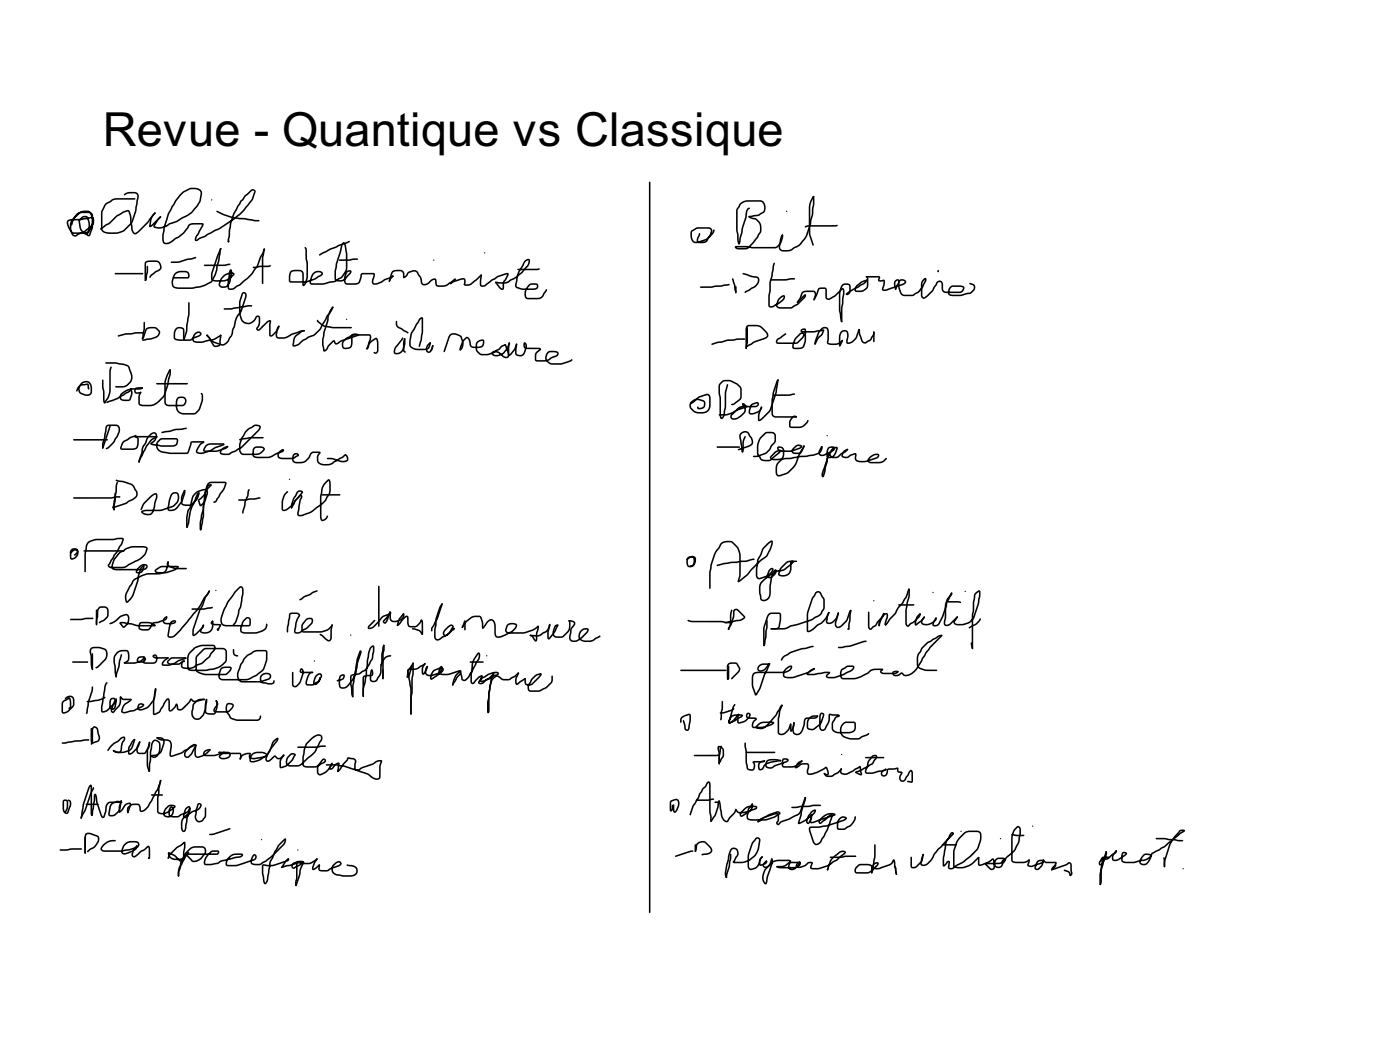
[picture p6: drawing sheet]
<svg xmlns="http://www.w3.org/2000/svg" width="353mm" height="265mm" viewBox="0 0 353 265" stroke-linecap="round" stroke-linejoin="round" font-family="sans-serif">
<defs><g id="words">
<text font-size="11.9" x="26" y="36.9">Revue - Quantique vs Classique</text>
</g></defs>
<g fill="#000">
<path d="M53.3 50.4l.2-.2 .2 .2-.2 .2z" fill-rule="evenodd"/>
<path d="M163.8 46l.2-.2 .2 .2v184.2l-.2 .2-.2-.2z" fill-rule="evenodd"/>
<path d="M198.4 53.3l.2-.2 .2 .2-.2 .2z" fill-rule="evenodd"/>
<path d="M109.5 65.4l.2 .2-.2 .2-.2-.2z" fill-rule="evenodd"/>
<path d="M122.4 63.6l.2 .2-.2 .2-.2-.2z" fill-rule="evenodd"/>
<path d="M236.7 68.3l.2-.2 .2 .2-.2 .4z" fill-rule="evenodd"/>
<path d="M236.9 68.3l.2 .2-.2 .2-.2-.2z" fill-rule="evenodd"/>
<path d="M87.5 80.4l.2 .2-.2 .2-.2-.2z" fill-rule="evenodd"/>
<path d="M208.8 109.7l.2 .2-.2 .2-.2-.2z" fill-rule="evenodd"/>
<path d="M73.1 120.7l.2 .2-.2 .2-.2-.2z" fill-rule="evenodd"/>
<path d="M54.5 148.8l.2 .2-.2 .2-.2-.2z" fill-rule="evenodd"/>
<path d="M220.6 151.4l.2 .2-.2 .2-.2-.2z" fill-rule="evenodd"/>
<path d="M235.6 149.3l.2 .2-.2 .2-.2-.2z" fill-rule="evenodd"/>
<path d="M243.7 149l.2 .2-.2 .2-.2-.2z" fill-rule="evenodd"/>
<path d="M79.4 166.6l.2 .2-.2 .2-.2-.2z" fill-rule="evenodd"/>
<path d="M88.4 160.2l.2-.2 .2 .2-.2 .2z" fill-rule="evenodd"/>
<path d="M122.9 165.3l.2 .2-.2 .2-.2-.2z" fill-rule="evenodd"/>
<path d="M212.5 190.2l.2 .2-.2 .2-.2-.2z" fill-rule="evenodd"/>
<path d="M65.8 211.9l.2-.2 .2 .2-.2 .2z" fill-rule="evenodd"/>
<path d="M75.2 214.3l.2 .2-.2 .2-.2-.2z" fill-rule="evenodd"/>
<path d="M180.3 202.4l.2-.2 .2 .2-.2 .2z" fill-rule="evenodd"/>
<path d="M180.5 202.2l.5 .2-.5 .2z" fill-rule="evenodd"/>
<path d="M180.6 202.4l.2-.2h.8l.2 .2-.2 .2h-.8z" fill-rule="evenodd"/>
<path d="M242.6 209.6l.2 .2-.2 .2-.1-.2z" fill-rule="evenodd"/>
<path d="M252.6 211.4l.2 .2-.2 .2-.2-.2z" fill-rule="evenodd"/>
<path d="M260.7 208.3l.2 .2-.2 .1-.2-.1z" fill-rule="evenodd"/>
<path d="M298.5 219.2l.2-.2 .2 .2-.2 .2z" fill-rule="evenodd"/>
</g>
<g fill="#000">
<path d="M17 55.6l.8-.3 2.4-.1 2.4-.4a.88 .88 0 0 1 1.1 .2 .88 .88 0 0 1 0 1.1l-.3 1.5-.5 1.7a.78 .78 0 0 1-.9 .2 .78 .78 0 0 1-.5-.7l.1-.3 .5 .6 .4 .1 .6-1.8 .3-1.6-.1-.7-6 .8v.8l1.2 2.4a.51 .51 0 0 0 .8 .1l1.8-.9 2.2-1.9v-.8l-.3-1.1-.4-.7-.3-.3-1.3 .1-.8 .3-1.8 1.8-.3 .7-.1 1.6 .3 .5 2.8 .1a1.03 1.03 0 0 0 1.2-1.2v-1.2l-.4-1.2-.6-.2-.4 .2-.7 .7 .3 1.9 .9 1.1 .4 .1 1.1-1.5 .2-.7v-2.1l-.1-.5-.5-.2h-1.5a2.49 2.49 0 0 0-2.5 2.1l-.4 1-.2-.2 .3-1.1a2.9 2.9 0 0 1 3.2-2.2h1.1a1.09 1.09 0 0 1 1 1.1l-.1 2.5-.9 1.7a.92 .92 0 0 1-1.5 .2l-.8-1-.4-1.9 .1-.6 .7-.6a1.14 1.14 0 0 1 1.7 .2 4.3 4.3 0 0 1 .1 3.6l-1 .4h-2.8a1.09 1.09 0 0 1-1-1.1l.2-1.9 .8-1.1a3.4 3.4 0 0 1 2.5-1.8 1.7 1.7 0 0 1 2.3 1.5l.4 1.3-.2 .8-2.2 2-1.4 .5a1.24 1.24 0 0 1-1.6 .3l-.3-.4a6.5 6.5 0 0 1-1.3-3zM25.3 57.6l2.5-1.7a9.7 9.7 0 0 1 4.2-2.9l.7 .1 .4 1.1 .4 3.6 .3 .7 .4 .2 1.1-.8a8.2 8.2 0 0 0 2.4-2.7l1.4-1.7 .2 .3-1.3 1.6a11.1 11.1 0 0 1-2.9 3.2l-.1 .1a1.01 1.01 0 0 1-1.2 .4 1.01 1.01 0 0 1-.6-1.1l-.4-3.4-.4-1.2-1.1 .3-.6 .4a7.1 7.1 0 0 0-2.9 2.4l-2.3 1.5-.3-.2zM26.6 51.4l1.7-1.1 .8-.3h5l.2 .2-.2 .2h-5.1l-2 1.1-1.1 2v4.2a1.25 1.25 0 0 0 1.5 .9 5.3 5.3 0 0 0 5.5-2.3l.1-.1a20.6 20.6 0 0 0 1.6-6.4v-.7l-.5-.3h-1.6l-1.1 .5a.48 .48 0 0 1 0-.5 .48 .48 0 0 1 .6-.2l1.9-.2a1.18 1.18 0 0 1 1.1 1.7l-.2 .6a12.9 12.9 0 0 1-1.7 6l-.5 .5a5.5 5.5 0 0 1-6.8 1.2l-.3-.7v-4.2zM38.8 53.8l.3-.3 .2 .2a3.3 3.3 0 0 0-1.1 2.2l-.2 1.2-.1-.1 2.5-2.4 .3 .1-2.4 2.5a.36 .36 0 0 1-.4 .2 .36 .36 0 0 1-.3-.5l.4-1.9zM40.3 54.7l.2-.2v.2l.1-.2 .1 .2-.2 .2v-.2v.2zM46 48.5l1.8-1 1-.1a1.65 1.65 0 0 1 2.2 1.5l-.3 1.8a10.1 10.1 0 0 1-3.4 3.9l-2.7 1.5-1.6 .5a3.8 3.8 0 0 1-4.3 .7v-.4l.9-1.5 .9-.9 .2 .3-.7 .8-.9 1.5a3.9 3.9 0 0 0 3.8-.9l1.6-.5 2.6-1.5a10.6 10.6 0 0 0 3.2-3.6l.3-1.7a1.15 1.15 0 0 0-1.5-1.1h-1.1l-1.6 .9-1.8 2-.6 1.1a14.1 14.1 0 0 0-2.4 6.5l-.3 2.2a.77 .77 0 0 0 .5 .8 .77 .77 0 0 0 .9-.2l3.3-2.3 1.2-1.4a1.54 1.54 0 0 1 2-1.1h1.9a.45 .45 0 0 1 .4 .3 .45 .45 0 0 1-.2 .5l-1.6 2.7-.1 .7 5.7-3 3.6-2.4a25.3 25.3 0 0 0 4.7-5l.6-1.7-.3-.3-1.9 1.5-1 1.3-1.2 2.1a9.3 9.3 0 0 0-1.4 3.5l-.5 4.5-.2 .2-.2-.5 .2-2.6 .4-1.9 .7-2.2 1.9-3.3 1-1.4 1.7-1.5a.7 .7 0 0 1 .8 0 .7 .7 0 0 1 .3 .7l-.6 1.9-1.2 1.5a14 14 0 0 1-3.5 3.5l-3.7 2.5-5.2 2.6a.62 .62 0 0 1-1 .3 .62 .62 0 0 1 0-1l1.8-3.1h-2.4a1.18 1.18 0 0 0-1.2 1l-1.1 1.3-1.8 1.2a3.9 3.9 0 0 1-2.9 1.4l-.5-.3-.2-.8a16.7 16.7 0 0 1 2.4-8.6l.8-1.4zM54.6 53.3l.3-.2 1.5 .8 2.3 .8 6.7 .8 .2 .2-.2 .2h-1.1l-5.7-.9-2.4-.8zM174.5 58.2l1.5-.9h2.8a.92 .92 0 0 1 1 1.3l-.8 1.5a1.56 1.56 0 0 1-1.6 1.3h-.9a1.13 1.13 0 0 1-.2-1.9l.3-.7 .2 .4-.4 .9a.54 .54 0 0 0 .1 .9h.8a1.28 1.28 0 0 0 1.4-1.1l.4-.5 .4-1.1-.1-.4-.4-.2-3 .1-1.2 .7-.1 .7a1.68 1.68 0 0 0 .7 1.7l.2 .1a5 5 0 0 0 4.7-3.2l.2 .2a5 5 0 0 1-5.2 3.3 1.93 1.93 0 0 1-1-2.1zM188.7 52.6l.5-.3 .2 .2-.6 .7-.3 1.8-.9 2.8-.7 3.4-.3 .5-.2-.2 .8-3.9 .9-2.8 .2-1.5zM189 54.5h.2l.1 .3-.1 .1zM189 54.7l.2-.2 1 .5a2.71 2.71 0 0 1 2 3.7l-.4 .5a10.1 10.1 0 0 1-3.1 3.7l-2.2 .1a.67 .67 0 0 1-.7-.2 .67 .67 0 0 1-.1-.7l10.1 .2a3.1 3.1 0 0 0 1.5-2.3l.1-.7 .2-.2 .1 .2a3.4 3.4 0 0 1-1.8 3.4h-5.9l-1.3-.3-2.9 .1 .1-.2 .5 .3 2.2-.1a14.8 14.8 0 0 0 3.1-3.9l.1-.2a2.64 2.64 0 0 0-1.1-3l-1.1-.2zM197.3 59.3l.2-.2 .3 .2-.2 .2z"/>
<path d="M205.2 49.6l.2-.2 .2 .3-.3 4.4-.5 2.7-1 2.7-.9 1.3a5 5 0 0 1-2.6 2.1l-1 .5-1.6 .1a1.18 1.18 0 0 1-1-1.7l.3-1.7 .5-1 .2 .2-.4 1.3-.3 1.6 .1 .6 .5 .3h1.3l1.2-.5a6 6 0 0 0 3.4-3.2l.9-2.8 .6-2.5 .2-2.7zM203.3 57.1l1-.3 7-.1 .2 .2-.5 .3h-6.7l-1 .3-.2-.2zM205.4 49.4l.2 .2-.2 .2-.2-.2zM205.2 49.5l.2-.1 .2 .2-.8 1.5-.2 1.1v6.7l.9 2.9-.2 .2-.2-.1-.9-3v-6.9l.4-1.3zM28.9 69l.2-.1h6.9l.2 .1-.2 .2h-6.9zM36.7 66l.8-.3h1.8a1.53 1.53 0 0 1 1.5 1.5 1.53 1.53 0 0 1-1.4 1.6l-1.4 1.2-.1 .2-.2-.2 .4-.7 1.6-1.1a1.03 1.03 0 0 0 .8-.9 1.03 1.03 0 0 0-.6-1l-.4-.2h-1.6l-1 .2v4.4l-.2 .2-.2-.4v-3.9zM36.7 70.5l.2 .2-.2 .2-.2-.2zM37 67.2l.2-.2 .2 .2v1.3l-.3 2-.4 .4-.2-.2 .5-2.1zM43.2 66l1.8-.1 4.3-1.1 .3 .2-1 .5-1.4 .2-2.2 .6-1.8 .1-.2-.2zM44.1 68.9l1.1-.5 1.5-.1a1.07 1.07 0 0 1 1.1 .8 1.07 1.07 0 0 1-.4 1.2h-3.6l-.2-.2 .2-.2h3.5a.7 .7 0 0 0 .1-.8 .7 .7 0 0 0-.7-.4h-1a1.63 1.63 0 0 0-1.7 1.4l-.2 .4a1.31 1.31 0 0 0 .1 1.6 1.31 1.31 0 0 0 1.5 .4h.4a9.2 9.2 0 0 0 3.9-.2l1.8-.5 1.6-.8 .7-1a8.7 8.7 0 0 0 1-3.6l.6-3.3 .3-.5 .2 .1-.7 3.9a8.8 8.8 0 0 1-1.1 3.5l-.8 1.3-1.7 .8-2.2 .5a8.7 8.7 0 0 1-3.6 .2 1.96 1.96 0 0 1-2.4-.8 3.7 3.7 0 0 1 .6-3.1zM47.5 76.4l.2-.2 .2 .2v2.9l-.5 3a6.8 6.8 0 0 1-.7 3.3l-.3 .2-.2-.2 .1-.2a6.6 6.6 0 0 0 .7-3.5l.5-2.6zM51.4 67l.2-.2 5-.1 1.3-.2 .3 .2-.2 .2-1.4 .2h-5z"/>
<path d="M55.5 62.7l.2-.2 .2 .2-.2 .2zM55.6 62.6l.3 .1-2.1 6-.1 1.6 .1 .2 .5 .2h2.1a3.8 3.8 0 0 0 2.4-1.6h-.7l-.8 .3a2.91 2.91 0 0 0-1.7 2.5 1.4 1.4 0 0 0 1.5 .2 1.4 1.4 0 0 0 .8-1.3l.3-2.5h.1l-.4 2.6v1.8a1.78 1.78 0 0 0 1.9-.7l.7-.4 .9-.8a9.8 9.8 0 0 0 3.1-3.4l2-4.5 .3-.2 .1 .2-.2 .9-.8 1.4-.7 1.9-.6 .8a14.4 14.4 0 0 1-4.1 4.2l-.4 .2a2.04 2.04 0 0 1-2.5 .7l-.1-2.2 .3-2.2a.43 .43 0 0 1 .2-.6 .43 .43 0 0 1 .5 .1l.1 .7-.2 1.6a2 2 0 0 1-2.5 2.2l-.6-.4a3 3 0 0 1 1.9-3.2l1.2-.3a.53 .53 0 0 1 .7 .1 .53 .53 0 0 1 0 .6 4.5 4.5 0 0 1-4.6 1.7l-.8-.2-.4-.3v-1.5l1.5-4.6zM56.6 77.8l1.7-.1 4.1-.7h1.1l.2 .2-.2 .2h-1l-4.3 .7-1.6 .1-.2-.2zM57.6 60.7l.2-.1 .2 .2-.2 .4-.3-.2zM57.5 61l.2-.2 .2 .2-.2 .2zM63.9 67.3l4.4-.4 .2 .2a3.9 3.9 0 0 1-2.8 .3h-.2a2.21 2.21 0 0 1-1.8 .1zM66.5 62.8l.2-.1 .2 .2-.2 .2-.2 2.1v6.3l-.2 .2-.2-.2v-6.3zM76.8 62.5l.3-.2 .3 .4 .1 2.7a14.9 14.9 0 0 1-.1 5.7l-.3 .8a.38 .38 0 0 1-.5 .3 .38 .38 0 0 1-.3-.4l-.1-3-.5-.3h-1.3a1.07 1.07 0 0 0-1.1 1.4v1h.9a9.4 9.4 0 0 0 6.6-1.5l.3-.2a.32 .32 0 0 0 0-.4 .32 .32 0 0 0-.5-.1 1.49 1.49 0 0 0-1.7 1.1l-.3 1.6a10.6 10.6 0 0 0 4.5-.4l1.5-.2 1.4-.9 1.2-1.8 .1-4-.5-2.6-.3 .5-1.3 4.6-.4 1.9v1.8a1.59 1.59 0 0 0 2.3-.1l1.3-1.7-.7 .3-.4 1a1.17 1.17 0 0 0 .4 1.7h2l.7-.2 .5-1.2 .2-1 .4-.2h3l.2 .5-.4 1.2a.61 .61 0 0 0 .1 .8 .61 .61 0 0 0 .8 0l3.9-1.9 .3 .2-.8 .5-1.4 .5-1.5 .9a1.07 1.07 0 0 1-1.8-.5l.4-1.8-2.7-.1-.2 .1-.4 1.9-.4 .4-.9 .3h-2a1.38 1.38 0 0 1-.8-2.1l.3-1a.9 .9 0 0 1 1.6-.3l-.2 .5-1.2 1.4a1.93 1.93 0 0 1-2.9 0l-.1-1.9 .3-1.8 1.3-4.5a.77 .77 0 0 1 .3-.8 .77 .77 0 0 1 .8-.1l.6 2.6-.1 4.3-1.3 2-1.6 .9-1 .2a9.9 9.9 0 0 1-5.2 .5l-.3-.5 .3-1.3a1.8 1.8 0 0 1 1.1-1.6 1.8 1.8 0 0 1 1.9 .5l-.1 .5-.7 .5a9.1 9.1 0 0 1-6.5 1.4l-1.1-.1a3.1 3.1 0 0 1 .3-2.8l.8-.3h1.4a1.09 1.09 0 0 1 1.1 1v2.8l-.1-.1 .5-.8a14.8 14.8 0 0 0 .1-5.4l-.1-2.6zM80.6 64.2l2.7-1.5 2.3-1 2.5-1 .3 .2-.8 .5-4.1 1.6-2.7 1.5-.3-.2zM83.8 77.5l.2-.2 .2 .2-.2 .2zM83.8 77.5l.2-.2 .2 .3-1.1 2.1-.2 1.4-.9 2.9-.3 1.9 .2 2.4 2.1-2.4a.54 .54 0 0 1 .6 .1 .54 .54 0 0 1 .2 .5l1.3-.7 4.3-1.5 .2 .2-.2 .3-4.1 1.4-.6 .4a.79 .79 0 0 1-.9 .4 .79 .79 0 0 1-.6-.8l-1.1 1.2a1.49 1.49 0 0 1-1.4 1.3l-.4-1.8 .3-2.9 .9-3 .2-1.4zM85.7 65.4h2.6a2.89 2.89 0 0 1 2.2 0l-.2 .2-2.2 .2h-2.4l-.2-.2z"/>
<path d="M99 68.4l.7-.3h1.3a1.09 1.09 0 0 1 1.1 1.1v.8l-.2 .2-.2-.2v-1.1l-.3-.3-1.3-.1-.7 .1-.3 .3-.8 2.2-.2-.2 .1-.3zM98.1 70.9l.2-.2 .2 .2-.2 .2zM99.1 69.6l.1-.1 .2 .2-1.1 1.4-.2-.2 .2-.5zM99.2 69.5l.2 .2-.2 .2-.2-.2zM102.9 68.7l1.3-.5a1.2 1.2 0 0 1 1.4 .6l.2 .5a3.3 3.3 0 0 1 .9 2.1 .87 .87 0 0 0 1.3-.1l.7-.6a.87 .87 0 0 1 1.5-.1l.2 1.3 1.4 .1 .9-.2 2.1-1.5 .3 .2-.7 .7-1.6 1-.9 .2-1.6-.1-.4-.5-.1-1.2-.5 .2a2.98 2.98 0 0 1-2.4 1.2l-.6-.5a3.1 3.1 0 0 0-.8-2.1l-.3-.6-.5-.3-1.6 .6a1.52 1.52 0 0 1-1.2 1.1l-.1-.2 .7-.5zM113.7 71.4l.1-.1a5.1 5.1 0 0 1 3.5-1.1l.3 .6-.2 .9a1.65 1.65 0 0 0 1.6-.3l2.4-2.2 .3 .2-2.4 2.3a1.75 1.75 0 0 1-2.3 .1l.1-.1a.85 .85 0 0 0-.1-1.1l-2.4 .6-.7 .5-.3-.2zM113.6 71.5l.2-.2 .2 .2-.2 .2zM113.9 71l1-.7 .2 .2-1.3 1.2-.2-.2zM121.3 69.4l.2-.2 .2 .2-.2 2.4a.59 .59 0 0 0 .9 0l1.7-1.3 1.4-.8 2.1-.8a.49 .49 0 0 1 .6-.1 .49 .49 0 0 1 .2 .7l-1.1 1.8v1.4a.57 .57 0 0 1-.5 .5 .57 .57 0 0 1-.6-.3l-1.2-1.7 .2-.1 1.3 1.5 .4 .2 .1-1.7 1.1-1.9-2.4 .8-3 2.1a.97 .97 0 0 1-1.6-.3zM125 71.1l2.5 .1 1.1-.6a11.6 11.6 0 0 0 4.4-3.6l.4-.7v-.6l-.8 .4-1.4 2.6-.5 1.4-.2 2.1 1.5 .6 3.1-.1a.48 .48 0 0 0 .3-.8h-1.3a2.73 2.73 0 0 0-1.2 3l.4 .2h2.8a1.83 1.83 0 0 0 1.2-1.4l.7-.8 .1 .3-.5 .8a1.99 1.99 0 0 1-1.7 1.5h-3a2.17 2.17 0 0 1 .2-3.3l.8-.6 1.3-.1a.89 .89 0 0 1 .7 1.1 .89 .89 0 0 1-1.2 .6l-2.9-.1-1.3-.4-.4-.4 .2-2.2 .4-1.3 1.4-2.5a1.19 1.19 0 0 1 1.7-.8l-.2 1.4a10.7 10.7 0 0 1-4.4 3.8l-.8 .6-.8 .3-2.4-.1zM130.8 67.8l5.3-.1 .2 .2-.8 .3h-4.7l-.2-.2zM176.9 72.3h2.6l4.6-.7 .2 .2-.5 .3-4.3 .5-2.6 .1-.2-.2z"/>
<path d="M184.8 70.4l.2-.2 .2 .1 .4 1.5 .4 1.9-.2 .3-.2-.2zM185.6 72.3l.2-.2 .2 .2v1.5l-.2 .2-.2-.2zM186.9 51.3l1.5-.8h3.6a1.97 1.97 0 0 1 .6 3.4l-1.1 .6-2.3 .4-.2-.2 .2-.2 2.2-.4 1.1-.6a1.64 1.64 0 0 0-.5-2.6h-3a2.2 2.2 0 0 0-2.4 1.6l-.4 .7v4.8l.6 3.5-.3 .2a4.8 4.8 0 0 1-.5-2.8l-.1-.9v-5zM186.4 61.5l.2-.2 .2 .2-.2 .2zM187.4 69l.3-.1 2.1 .7 1.3 .1a1.44 1.44 0 0 1-.1 2.5l-2.8 1.7-.3-.1 1.5-1.1a2.5 2.5 0 0 0 2-2.2l-.3-.4-1.6-.2zM194.7 70.4h4a2.89 2.89 0 0 1 2.1 0l-.2 .2-2.2 .2h-3.7l-.2-.2zM195.3 66.4l.2-.2 .2 .2-.7 3.6a6.5 6.5 0 0 0-.4 3.3l-.2 1.3v2.4a.59 .59 0 0 0 .9 .1l2.2-1.5 .4-.8a2.33 2.33 0 0 0-1.4 1.4l-.2 .9 .4 .3h3.2a8.2 8.2 0 0 0 3.1-2.6l.3-.5 .2 .1v.4a9.2 9.2 0 0 1-2.8 2.5l-1 .6h-2.8a.92 .92 0 0 1-1-1.1 2.65 2.65 0 0 1 2.1-2.3 .96 .96 0 0 1-.4 1.5l-2.1 1.4a.97 .97 0 0 1-1.5-.4v-2.4l.2-1.5a6.7 6.7 0 0 1 .5-3.3zM202.5 73.7l.9-.4h1.8a1.02 1.02 0 0 1 .8 1.6l-.5 .9-.2-.2 .4-1.2-.2-.6h-2.5l-.3 .3-.6 1.4-.8 1-.1-.3 .7-1.1zM201.2 76.1l1.8-1.7 .4-.1 .1 .2-2 1.9-.4-.1zM206.6 72.8l.6-.3 1.4 .2 .2 .4v1.9l.4 .3 1.5-.8 1.8-1.8 .5 .1 .2 1.3-.5 3.6v3.4l-.2 .2-.2-.2v-3.3l.5-3.7v-1.1l-1.8 1.8-1.3 .8a.82 .82 0 0 1-1.3-.6l-.1-2-1.2-.1-.3 .2-1.1 2.6-.2 .1-.2-.2zM213.7 73.9l4.3-2.5 .9-.9 .2 .2-1 1.1-3.3 1.8-1.1 .8-.2-.1zM213.7 74.1l.2 .2-.1 .2-.3-.2z"/>
<path d="M218.9 70.5l.2 .2-.2 .2-.2-.2zM218.5 69.8l.2-.2h3.1a.57 .57 0 0 1 .5 .5 .57 .57 0 0 1-.2 .5h.7a.54 .54 0 0 1 .7 .2 .54 .54 0 0 1-.1 .7l-.3 1.5h.8l4.4-1.7a.32 .32 0 0 0 0-.4 .32 .32 0 0 0-.4-.1l-.6 .2-1.2 2.2-.1-.3 .6-1.4a1.13 1.13 0 0 1 1-1.1 1.13 1.13 0 0 1 1.2 .8l-.6 .7-3.9 1.3a1 1 0 0 1-1.6-.3l.4-2-.5 .2a.65 .65 0 0 1-.8-.2 .65 .65 0 0 1 .1-.9h-3.2zM216.2 72l1.5-1.1 1.1-.4 .3 .2-1.4 .6-.8 .6a1.4 1.4 0 0 0-.8 1.3l1.2 .1a2.04 2.04 0 0 0 1.5-1l.1-2.1-.4-.4 .2-.2 .3 .1 .2 .4 .1 1.9a2.1 2.1 0 0 1-2 1.7h-1.1a.89 .89 0 0 1-.5-.8 .89 .89 0 0 1 .4-.8zM226 70.7a.59 .59 0 0 1 .7-.3 .59 .59 0 0 1 .4 .6l.1 1.6 .6 1.5 .6 .3h1.9l1.6-1 .9-1.1 .7-1.9 .2 .1-.6 .6-.2 .5v2.9l.3 .5 .8-.5 1.2-1.2 .9-1.4a1.1 1.1 0 0 1 1.6-1l.4 .7 .1 1.5 .3 .4 3.8 .1a.76 .76 0 0 0 .7-1.1l-2.4-.1a1.35 1.35 0 0 0-.9 1.7l.7 .2h2l2.5-.5 .8-.8 .2-.6-.2-.4-1-.5 .2-.2 .8 .3a1.14 1.14 0 0 1 .2 1.8l-.8 .7-1.1 .2a6.5 6.5 0 0 1-3.7 .4 1.04 1.04 0 0 1-1-.5 1.04 1.04 0 0 1 .1-1.2l.4-.6 .5-.4h2.3a.85 .85 0 0 1 .9 .6 .85 .85 0 0 1-.4 1l-.8 .4h-3.4a1.09 1.09 0 0 1-1.2-1.1v-1.4a.51 .51 0 0 0-.5-.3 .51 .51 0 0 0-.5 .3l-1.1 1.9-2 1.9a.79 .79 0 0 1-1.1-.8v-3.1l.8-1.1a.49 .49 0 0 1 .7 .1 .49 .49 0 0 1-.2 .7l-.8 1.6-1.1 1.2-1.4 .8h-2.1l-.7-.2-.5-.6-.4-1.4-.1-1.7-.6 .5 .2 1.7-.2 .2-.2-.2-.2-1.5zM20.5 96.6a1.61 1.61 0 0 1 1.9-.4 1.61 1.61 0 0 1 .9 1.8v.8a1.37 1.37 0 0 1-2.3 .9l-.5-.2a1.36 1.36 0 0 1-.8-1.4 1.36 1.36 0 0 1 1.2-1.2h.4a.81 .81 0 0 1 1.1 .1l.2 1.1-.2 .2-.2-.2-.2-1-1.5 .3a.96 .96 0 0 0-.3 1.3l.3 .3 .9 .4a1.06 1.06 0 0 0 1.4-.3l.1-.8a1.68 1.68 0 0 0-.7-1.8h-.1a1.61 1.61 0 0 0-1.8 1l-.9 1.4-.2-.2 .2-.7zM26.5 91.6l.2-.2h2.4l3.1 .7 .5 .4 .6 1.7a2.69 2.69 0 0 1-2.3 3.6h-1.8l-.2-.2 .2-.2h1.7a2.53 2.53 0 0 0 2.2-2.1l-.1-.8-.9-2-2.9-.7h-2.5zM27.9 92.6l.1-.2 .2 .2-.2 1.1v5.1l-.5 1.6-.7 1.2a.39 .39 0 0 1-.6 .2 .39 .39 0 0 1-.2-.6l-.3-5.3 .2-.2 .2 .2 .4 5.6h-.1l.7-1.3 .4-1.3 .1-5.3zM29.8 84.6l1.9-.5 2.5-.3h1.8l.2 .2-.2 .2-4.3 .3-1.8 .5-.2-.2zM33.2 98l.2 .2-.2 .2-.2-.2zM30.5 99.3a4 4 0 0 1 2.7-1.3l.2 .2-.3 .2a3.7 3.7 0 0 0-2.5 1.5 .7 .7 0 0 0 .2 .8 .7 .7 0 0 0 .8 .1h1l.4-1.1a1.59 1.59 0 0 0-.3-1.5l.4-.3h2l.8-.2 .2 .2-.2 .3-.8 .1-2 .1v-.2l.4 .9-.5 1.8-.4 .3h-1a1.12 1.12 0 0 1-1.3-.5 1.12 1.12 0 0 1 .2-1.4zM35.5 98.8l.2 .2-.2 .2-.2-.2zM35.5 98.8l.2 .3-.4 .9 .1 1.9 .6 .2h1.7a3.5 3.5 0 0 0 2.8-1.5 6.7 6.7 0 0 0 1.8-4.1l.5-2.1v-1.1l.2-.2 .2 .2v.9l-.6 2.3a7.3 7.3 0 0 1-2.4 4.9l-1.5 1-2.1 .1a1.21 1.21 0 0 1-1.7-.8v-1.9z"/>
<path d="M35.7 97.9l.2-.2 .2 .2-.2 .2zM34.1 97.9l1.4-.2 .6 .2-.2 .2h-1.3a.45 .45 0 0 0-.3 .4 .45 .45 0 0 0 .3 .5l.9-.2 .2 .2-.2 .2a.96 .96 0 0 1-1.1 .2 .96 .96 0 0 1-.5-1zM36.9 82.9l.7-.4h1.4l.5 .1 .6 .6a1.26 1.26 0 0 1-.7 2.1l-2 .5a1.52 1.52 0 0 1-1.6 0l.2-.2 3.3-.7a.86 .86 0 0 0 .7-.5 .86 .86 0 0 0-.2-1l-.8-.5-1.7 .1-.3 .3-.7 2-.3 .4-.2-.2zM36.2 81.4l.2-.2 .2 .2v1.6l-.3 2-.3 .7-.2-.3 .4-2.3zM39.6 96.6h7.7l.2 .2-.2 .2h-7.7l-.2-.2zM42.8 93.2l.2-.1 .1 .2-.1 .2a8.5 8.5 0 0 0-1.1 5.8v2.2l.4 .6h3.8l.6-.7-.2-.7-.5-.3-1 .2-.2 .7-.1 1.2a1.6 1.6 0 0 0 1.7 1.7h2.7l1.1-1.2a5.8 5.8 0 0 0 .7-3.2l-.3-.5 .2-.2 .4 .3 .1 .4a6.2 6.2 0 0 1-.7 3.3l-.4 .6-.9 .8-2.9 .1a1.99 1.99 0 0 1-2-2.1v-1a1.38 1.38 0 0 1 1.9-1.4 1.27 1.27 0 0 1 .8 1.3 1.27 1.27 0 0 1-1 1.1h-3.5a1.11 1.11 0 0 1-1.1-1.2v-2a8.4 8.4 0 0 1 1.3-6.1zM44.4 82.8a1.43 1.43 0 0 1 2.2 .4v2.4l-.2 .2-.2-.3v-2.2a1.15 1.15 0 0 0-1.5-.3 1.15 1.15 0 0 0-.5 1.4v.9l.3 .2 3.4 .1 2.2-1 .4-.4a.81 .81 0 0 0-1.3 .5 .85 .85 0 0 0-.1 1.3l2 .1 2.8-.6 1.8-1.1 .2 .2-1.7 1.2-2.3 .5a4.2 4.2 0 0 1-3.1 0 1.66 1.66 0 0 1 .1-1.9 1.66 1.66 0 0 1 1.7-.6l.3 .4-.3 .6-2.3 1.1-3.3 .1-.8-.2-.4-.5 .1-1.4zM46.4 85.4l.2 .2-.1 .2-.3-.2zM52 84.6l.2-.2v.2l.1-.2 .1 .2-.2 .2v-.2v.2zM61.1 73.8a.81 .81 0 0 1 1.1 .2 .81 .81 0 0 1 0 1l-.3 1a9.5 9.5 0 0 1-2 4.4l-.6 2.1-.4 .8a6.8 6.8 0 0 1-1.8 3.5l-.9 .4-1.9-.5a3 3 0 0 1-1.8-1.5l-.4-.5 .1-.3 .8 .7a2.49 2.49 0 0 0 1.7 1.3l1.4 .4a2.46 2.46 0 0 0 1.8-1.8l.5-.7 1.1-4.1 1.2-1.7 1.1-3.4a.57 .57 0 0 0 .2-.6 .57 .57 0 0 0-.5-.4h-.1a8.3 8.3 0 0 0-.6 5.4l.4 1a1.82 1.82 0 0 0 1.9 .9 1.82 1.82 0 0 0 1.4-1.5 .66 .66 0 0 1 .9-.3 .66 .66 0 0 1 .3 .8l-.1 1.4-.5 1.2 .2 .1 .7-.7a4.1 4.1 0 0 1 2-1.6 .34 .34 0 0 1 .4 0 .34 .34 0 0 1 .1 .4l-.1 3.4 1.1-1 .9-1.4 .2 .1-.5 1.1-1.2 1.4a.55 .55 0 0 1-.6 .2 .55 .55 0 0 1-.4-.6v-2.6l.3-.7-.6 .3-1 .9a1.95 1.95 0 0 1-1.5 1.2l-.4-.6 .6-1.5v-1.3l-.4-.1a2.23 2.23 0 0 1-1.9 1.8 2.23 2.23 0 0 1-2.3-1.3 8.7 8.7 0 0 1 .4-6.7zM55.5 84.6l.2-.2 .2 .2-.2 .2zM52 84.6l.3-.2 .6 .6 1.1 2a.82 .82 0 0 0 1.4-.3l.1-2.1 .2-.2 .2 .3-.2 1.3a1.23 1.23 0 0 1-.3 1.4 1.23 1.23 0 0 1-1.5 0z"/>
<path d="M70.4 82.1l.2 .3-.2 .2-.2-.3zM70.2 82.2l.2-.1 .2 .2-.4 .7-.2 1.4a.52 .52 0 0 0 .4 .7l1.7-.1 1.6-.9 2.4-.8h.7l.2 .2-.2 .2-.8 .1-2.1 .7-.9 .5a3.8 3.8 0 0 1-3 .4l-.3-.3-.1-.7 .2-1.4zM74.6 84.6l1.6-1.2 .6-.1 .2 .2-.8 .3-1.5 1.3-.5 2 1-.3 1.2-1.1 1.3-.8 1.4-.5a6.2 6.2 0 0 0 2.4-3l1.8-3.3 .7-.8 .2 .2-1.7 3a12.1 12.1 0 0 1-2.9 4l-1.7 .8-1.8 1.2a2.21 2.21 0 0 1-2.2 .8l.1-1.7zM80 80.8l.2-.2 1.3 1.3 .7 .3 1.9 .3h4.6l.2 .2-.2 .2h-4.5l-2.1-.4-.7-.2-1.1-.9zM90.2 84.5l.2-.2 .2 .2-.2 .2zM86.6 85.9l.8-.7 .6-.3a1.94 1.94 0 0 1 2.6-.5l-.2 .3-.1-.1a1.42 1.42 0 0 0-1.5 .2l-1.3 .8-.7 .8-.1 1 .5 .3a1.08 1.08 0 0 0 1.4-1.2v-1.7l.3-.4 4.3-.1 .5 .3v1.1l-.6 2-.4 .5-.2-.2 .3-.5 .5-2-.1-.8h-4.1l-.1 1.9a1.51 1.51 0 0 1-.9 1.4 1.51 1.51 0 0 1-1.7-.4l-.1-1zM93.4 86.3l1.2-1a.48 .48 0 0 1 .5-.1 .48 .48 0 0 1 .3 .5l.2 2.7a.73 .73 0 0 1-.4 .8 .73 .73 0 0 1-.9-.2l.3-.2a.39 .39 0 0 0 .4 0 .39 .39 0 0 0 .2-.4v-1.9l-.3-.9-1.3 .9-.8 1.5-.2 .2-.2-.1zM92.4 88l.2-.2 .2 .2-.1 .2zM99.9 81.1l.2-.2 .2 .2v.6a1.11 1.11 0 0 0 1.1 1.1l1.8 1.2-.3 .2-1.4-.9a2.34 2.34 0 0 1-1.6-1.3zM101.5 85.2l.2-.1 .1 .3-1.3 1.8a1.29 1.29 0 0 0-.6 1.8 1.48 1.48 0 0 0 1.7-1l.4-1.2v-1.3l.2-.2 .2 .2a4.5 4.5 0 0 1-1 3.4 1.44 1.44 0 0 1-2 .1l.3-1.3zM102.1 85.3l.3 .2-.2 .2-.2-.2zM102 85.4l.2-.1 .2 .2-.3 .9v1.9l.4 .5a.51 .51 0 0 1-.5 0 .51 .51 0 0 1-.3-.5l.1-1.9z"/>
<path d="M105.9 80.3l.2-.1a.39 .39 0 0 1 .5-.2 .39 .39 0 0 1 .2 .4 16.1 16.1 0 0 1-.5 6l-.4 1.2-.2-.2 .3-1.3a16.4 16.4 0 0 0 .5-5.7l-.5 .4-2 3.4-.3 2.7a1.63 1.63 0 0 0 1.9 1.1l2.3-.2 .7-1.5 .2 .4-.3 1.1-.4 .4a7.8 7.8 0 0 1-3.6 0 1.6 1.6 0 0 1-1.2-2.2l.4-2zM108.4 86.5l.2-.2 .2 .2-.2 .2zM108.1 86.8l.5-.5 .2 .2-.8 .9-.1 .8a.37 .37 0 0 0 .2 .4 .37 .37 0 0 0 .5-.1l.5-1.3 .3-.1v.6l-.5 1a.76 .76 0 0 1-.9 .3 .76 .76 0 0 1-.5-.8l.1-.8zM109.1 87.1l.4 .1-.6 1.4-.2-.2zM113.6 84.4a1.78 1.78 0 0 1 1.9-.1l.8 .3a3 3 0 0 1 .2 3.7l-.3 .2-.2-.2 .2-.2a1.98 1.98 0 0 0 .4-2l-.5-1.1-.9-.5a1.12 1.12 0 0 0-1.7 .6l-1.2 3.7-.1 .1-.2-.3 1.2-3.6zM117 85.6l.7-.6a1.1 1.1 0 0 1 1.2 1.4l.1 .6 .2 .4 1.6 .1a.96 .96 0 0 0 .9-.5 .96 .96 0 0 0 .1-1 1.12 1.12 0 0 0-1.3 1v1.3l.7 .8 .5 .2h1.2a6.2 6.2 0 0 0 2.9-1.3l.7-.7 .9-.5a.38 .38 0 0 1 .5 .4l.6 1.8a.97 .97 0 0 1-.3 1.3 .97 .97 0 0 1-1.3-.2l-1-.9a1.02 1.02 0 0 0-1.4-.1v.1a1.15 1.15 0 0 0 1.4 .3l1.2-.6 .8-1.1 .7-1.4 .2 .2-.6 1.5-1 1.2-1.1 .5a1.26 1.26 0 0 1-2-.8 1.13 1.13 0 0 1 1.8-.3l1 .9a.78 .78 0 0 0 1.3 .2l-.1-.8-.7-1.9h.2l-3 2.1-1.5 .5h-1.4l-.6-.2-.9-.9-.1-1.7a1.49 1.49 0 0 1 2.1-1 1.45 1.45 0 0 1-1.5 1.9h-1.1a1.09 1.09 0 0 1-1.1-.9l-.2-1-.4-.5-.8 .8-.7 2.1-.3 .1 .1-1zM128.4 86.6l.2-.2 .2 .2-.2 .2zM128.4 86.5l.2-.1 .2 .2-.2 2.9 1.2-1.5 .5-1.3h.1l.2 .2-.5 1.3-.9 1.2a.53 .53 0 0 1-.6 .5 .53 .53 0 0 1-.4-.7zM130.4 86.7l.2 .2-.2 2.2a1.02 1.02 0 0 0 1.8-.2l.4-1.3v-.5l-.2-.4h.2v.7l.2 .2 3.2 .1 .6 .3-.1 .4-1 1v1.4h2.5l2.5-1.2a.3 .3 0 0 0 .2-.3 .3 .3 0 0 0-.2-.3l-1.6-.1a1.37 1.37 0 0 0-.6 2.1l.6 .5 .5 .1a7.5 7.5 0 0 0 4.5-.7l.5-.3a.48 .48 0 0 1 0 .6 .48 .48 0 0 1-.5 .1 7.9 7.9 0 0 1-4.7 .7l-1.2-.8a1.75 1.75 0 0 1 .9-2.7h1.2a.77 .77 0 0 1 1 .6 .77 .77 0 0 1-.6 .9l-2.4 1.2h-2.7l-.4-.4 .1-1.5 .2-.5 .9-.7h-3.1a1 1 0 0 1-1-.7 1 1 0 0 1 .3-1.1 1.15 1.15 0 0 1 .6 1.6l-.4 1.1a1.37 1.37 0 0 1-1.3 .9 1.37 1.37 0 0 1-1.3-.8l.2-2.2zM179.7 86.7l4.1-1.1 2.4-.2h1.8l.2 .2-.2 .2-4.3 .2-3.9 1.1-.2-.2zM182.1 96.3l.6-.4h1.6l2 .9 .9 1.2 .1 2.3-.3 .5-1.5 1.3-.8 .2-.2-.2 .8-.4 1.5-1.2 .1-2.2-.1-.5-.7-.7-1.9-.9-1.4 .1-.9 .7-.1 2.4a8.3 8.3 0 0 1 .3 3.7l.1 2.3 .4-.6 .2-1.3a7.7 7.7 0 0 0 .2-3.6v-1.2l.5-1.7 .2-.1 .2 .2-.5 1.9v.9a10 10 0 0 1-.3 4l-.1 .8-.4 .8a.51 .51 0 0 1-.6 .2 .51 .51 0 0 1-.3-.6v-2a8 8 0 0 0-.3-3.6v-2.3zM188.5 82.2l.5-.2h.8a3.8 3.8 0 0 1 4.1 2.2v.7l-.5 .6-2.9 1-1.8 1.1-.2-.2 1.8-1.3 2.8-.9a.72 .72 0 0 0 .5-.7 .72 .72 0 0 0-.4-.7l-1-1-.7-.4h-2.6l-.3 .8v4.7l-.2 .2-.2-.2v-1.5a10.2 10.2 0 0 1 .2-3.9z"/>
<path d="M188.5 82.7l.2-.2 .2 .2v3.7l-.3 1.5-.2 .2a2.13 2.13 0 0 1 .1-1.7zM195.2 99.5h4l1.4-.3 .2 .2-.2 .2-1.4 .3h-4l-.2-.2zM196.3 95.8l.2-.1 .2 .2-1.2 3-.3 2v3.7l.6 .4h5.2l.2 .2-.3 .2h-5a1.09 1.09 0 0 1-1.1-1v-3.3l.3-2zM196.2 85.5l2.2-1.5 .2 .2-.1 .2-2 1.3-.2 .6 4.7 .1 .5-.3 1.2-1.5a.3 .3 0 0 0-.1-.3 .3 .3 0 0 0-.4 0l-1.3 1.5-.4 1.2v.7h1.5l.7-.4 .4-1.4v-2.6l-.5 .1-.1 .1h.2h2.8l2.3-.4a.31 .31 0 0 1 .3 .1 .31 .31 0 0 1 0 .4l-.4 .9-.9 .9-1 1.6-.2-.2 .5-1.2 1.3-1.3 .4-1 .1 .2-2.3 .4h-3a.53 .53 0 0 1-.5-.6 .53 .53 0 0 1 .7-.4h.5l.2 .3v3.1l-.6 1.4-1.2 .4a1.78 1.78 0 0 1-1.6-.2 3.1 3.1 0 0 1 .8-2.8l1.1-1.1a.75 .75 0 0 1 1.1 .1 .75 .75 0 0 1-.2 1.1l-1.3 1.3-.5 .3h-4.6a.7 .7 0 0 1-.7-.6 .7 .7 0 0 1 .4-.7zM207.3 82.9a1.13 1.13 0 0 1 1.4-.3 1.13 1.13 0 0 1 .6 1.3l-.1 2.6 1.6 .2a2.53 2.53 0 0 0 1.9-1l.2 .2-.1 .2a3.3 3.3 0 0 1-3.6 .8l-.5-.5 .2-2.5a.75 .75 0 0 0-.3-1 .75 .75 0 0 0-1 .3l-.7 .8-1.1 3a.88 .88 0 0 1 0-1.3l.8-2zM205.6 86.8l.2-.2 .2 .2-.2 .2zM212.4 83.6a1.15 1.15 0 0 1 1.4-.2 1.15 1.15 0 0 1 .5 1.4l-.2 1.6 .9-.3 .8-.7 .9-2.3 .2-.1 .2 .2-.8 2.2-1.4 1.2a.78 .78 0 0 1-1.1 .1 .78 .78 0 0 1-.1-1.1l.2-.8-.1-.9a.85 .85 0 0 0-1.5 .5l-.1 2.8-.2 .2-.2-.3v-2.1l.2-.8zM211.8 87.2l.2-.2 .3 .2-.2 .2zM212.6 71.8a1.3 1.3 0 0 1 2.2 .5v1.1a1.04 1.04 0 0 1-1.1 1.1l-.1-.2 .6-.4 .2-.3v-1.3l-.2-.3a1.13 1.13 0 0 0-1.6 .6l-.4 1.4v4.2l.5 2.9-.3 .2-.2-.3a19.8 19.8 0 0 1-.4-5.6v-1.8zM212.4 81l.1-.1 .1 .4h-.1zM212.7 85.7l.2 .2-.2 .2-.2-.2zM212.5 85.9l.2-.2 .2 .3-.8 1.4-.2-.3z"/>
<path d="M216.8 83l.3 .2-.1 .2-.3-.2zM216.7 83.2l.2-.2 .2 .1 .1 1.2 .7 1.8 .5 .2 .4-.2a2.63 2.63 0 0 0 1.6-2l.2-.5 .2 .2a3.3 3.3 0 0 1-.8 2l-.6 .4a1.08 1.08 0 0 1-1.9-.1l-.7-1.7zM220.6 83.6l.2 .2v2.4l-.2 .2-.2-.2v-2.4zM18.6 110.8h8.5l.2 .2-.2 .2h-8.5l-.2-.2zM26.8 107.4l.6-.3h1.8a1.37 1.37 0 0 1 .9 2.3l-1.3 2.4-1.2 1.2-.7 .4-.2-.2 .1-.2 1.7-1.5 .3-.6a3.2 3.2 0 0 0 1-3.1l-.5-.3h-1.9l-.3 .2-.5 2.7-.4 1.4-.1 1.3-.2 .2-.2-.2 .1-1.4zM26.9 101.4l2.8-1.1 2.7-1.6 .8-.7 .2 .2-.8 .8-2.7 1.7-2.8 1-.3-.2zM27.6 107.5l.2-.1 .2 .2-1.9 5.5-.2 .2-.1-.3zM34.1 110h5.4l.3 .2-.2 .2h-5.5l-.2-.2zM31 111.4l1.8-1.2 1.5-.5 .2 .2-.1 .2-1.4 .5-1.7 1-.6 1.5h2.8a1.08 1.08 0 0 0 1.2-1.4l-.1-1-.7-.5 .2-.2 .7 .3a3.4 3.4 0 0 1-.1 2.7l-.9 .5h-2.8a.51 .51 0 0 1-.5-.1 .51 .51 0 0 1-.2-.5zM37.6 109.8l.4-.4a.98 .98 0 0 1 1.4-.2 .98 .98 0 0 1 .1 1.4l-.3 .7-1 .7 .1-.1 2.6 .4h2.8a.91 .91 0 0 0 .7-1.4h-3.6l-1 .9a1.57 1.57 0 0 0 1.6 2.1l1.6 .3h4.1l.2-.2 1-2.6 3-.1 .3 .2-.2 .2h-3l-.7 2.4-.5 .5h-4.3l-1.7-.3a1.85 1.85 0 0 1-1.7-1.1 1.85 1.85 0 0 1 .3-2l.9-.6 1.7-.1a3.8 3.8 0 0 1 2.4 .2 1.41 1.41 0 0 1-.1 1.5 1.41 1.41 0 0 1-1.5 .5 16.8 16.8 0 0 1-5-.4l-.3-.5 .6-.5a1.75 1.75 0 0 0 .8-1.5l-.1-.1a.64 .64 0 0 0-1.1 .1l-.7 .8-.5 1.4-.6 .8-.3 1.6-.7 2.2-.2 .1-.2-.2 .7-2.2 .3-1.5 .6-1 .6-1.4zM35.1 116.3l.2 .3-.2 .1-.2-.2zM38.1 110.9l1.4-.8 .3 .1-1.4 .9-1.2 1.5-2.1 4.1-.2-.2 .2-.6 1.7-3.4z"/>
<path d="M39.6 110l.2 .2-.2 .2-.2-.2zM40.8 108.9l3.5-.7 2.6-.3 .3 .2-.2 .2-2.8 .3-3.3 .7-.2-.2zM51.4 111.3l.2 .2-.2 .2-.2-.2zM50.4 112l1-.7 .2 .2-.9 .8-.7 1.1a.49 .49 0 0 0-.1 .6 .49 .49 0 0 0 .7 .2l2.5-.7 1.1-.7 2.3-.9 .2 .2-.4 .4-1.9 .6-1 .7-1.5 .5a1.79 1.79 0 0 1-2.5-.3zM51.9 112.3l.5-.3 .8-.2h3l.5 .3-.2 .2-3.3-.1a1.56 1.56 0 0 0-1.5 1.4 8.7 8.7 0 0 0 5.3-.7l.5-.4 .2 .2-.1 .2a7.9 7.9 0 0 1-6.1 1.1l-.2-.6zM57.4 112.5l.3 .2-.2 .2-.2-.2zM55.9 113.2l1.4-.7 .3 .2-.2 .2a1.67 1.67 0 0 0-1.5 1.3l.5 .2h1.2l1.8-.8a9.4 9.4 0 0 0 3.5-2.9l2.3-2.3a.5 .5 0 0 0 .3-.7 .5 .5 0 0 0-.8-.2l-.4 .1-1.4 .7-.9 1-.7 1.3-.5 1.4-.1 1.7a.83 .83 0 0 0 .8 .7l3.7-.1 1.3-.9-.6-.4h-1.2l-.4 .2-.2 .6 .1 1.2 .8 .2h2.8l3.5-1.6-.8 .9v.6l.2 .3 3.2 .1 1.2-.7-.5-.1a1.12 1.12 0 0 0-.5 1.4l.5 .4h1.6l.8-.3 .7-.7a2.26 2.26 0 0 1 1.3-1.6h1.7a.56 .56 0 0 1 .2 .6 .56 .56 0 0 1-.4 .4l-.1 1.3a1.18 1.18 0 0 0 1.4 .9l1.8-.2 2.8-1.7 .7-.6a1.07 1.07 0 0 1 .8 .8 1.07 1.07 0 0 1-.5 1.1l-1.5 .1a6 6 0 0 0-3.2-.7l-.2-.2 .2-.2h.9l3.1 .8 .7-.2 .2-.3-.4-.9-.6 .6-2.8 1.7-2 .3a1.58 1.58 0 0 1-1.8-1.3v-1.2l.6-.8v.1h-1.6l-1 1.5-1 .9-1 .2h-1.3a1.32 1.32 0 0 1-1-1.4 1.32 1.32 0 0 1 1.3-1.2l.5 .3a.64 .64 0 0 1-.7 .8l-.9 .5h-2.8a1.1 1.1 0 0 1-1-.8 1.1 1.1 0 0 1 .4-1.2l.6-.5a.42 .42 0 0 1 .6 .2 .42 .42 0 0 1-.4 .5l-3.1 1.4-3.2 .1-1.1-.4-.1-1.6a1.07 1.07 0 0 1 1-1h1.2a.71 .71 0 0 1 .7 .3 .71 .71 0 0 1 0 .8l-.7 .7-.8 .4h-3.8a1.38 1.38 0 0 1-1.1-1.4l.1-1.3 .6-1.8 .9-1.5 .7-.7 .8-.4a1.6 1.6 0 0 1 2.5-.1l-.4 1-2.3 2.4a12.2 12.2 0 0 1-4.6 3.3l-.8 .5h-1.2a.88 .88 0 0 1-1.1-.5 .88 .88 0 0 1 .4-1.1zM60.4 110.8l2.8-.5h3.2l.2 .1-.2 .2-3.3 .1-2.6 .5-.2-.2zM174.4 101.4l1.4-.8 1.8 .4a1.3 1.3 0 0 1 .3 1.8 1.3 1.3 0 0 1-1.9 .2l.2-.5 .2 .4 1.1-.3 .2-.7-.1-.5-1.7-.4-1.1 .6a1.09 1.09 0 0 0-.2 1.3 2.69 2.69 0 0 0 3 1 1.6 1.6 0 0 0 1.4-1.8v-1.9l-.4-.5a4.9 4.9 0 0 0-3.3 1.8l-.7 .5-.3-.2 .8-.6a5.3 5.3 0 0 1 3.7-1.8l.6 .7v2a2.22 2.22 0 0 1-2.9 2.3 2.15 2.15 0 0 1-2.4-2.6zM181.1 112.6h5.6l.2 .2-.2 .2h-5.6l-.2-.2zM181.6 104.5l2-.1 4.7-1.9v.1h-.4l-1.3 .5-1.8 1.8a.42 .42 0 0 0 .4 .6 3.6 3.6 0 0 0 2.7-1.9v-1.3l-.6-.4a.6 .6 0 0 1 .7-.1 .6 .6 0 0 1 .3 .7v.6a2.25 2.25 0 0 1-1.4 2.2 1.6 1.6 0 0 1-2.5 .1v-.5a6.2 6.2 0 0 1 3.4-2.7 .5 .5 0 0 1 .6 0 .5 .5 0 0 1 .2 .6l-4.9 2-2.1 .1-.2-.2zM187 109.3a1.38 1.38 0 0 1 2.2 .1l.2 .5a1.59 1.59 0 0 1-.1 2.8l-2.8 .9-.3-.1 2.7-1.1a1.12 1.12 0 0 0 .9-.8 1.12 1.12 0 0 0-.4-1.2l-.8-1.2a1.1 1.1 0 0 0-1.3 .3 1.1 1.1 0 0 0-.2 1.2l.5 3.3-.2 .2-.2-.2-.3-2.8a1.65 1.65 0 0 1 .1-1.9z"/>
<path d="M187.3 101.9l.2-.2 .7 .7h2.4l.5-.2 .1-.3-1.3 .4-.5 1.2a.48 .48 0 0 0 .1 .7 .48 .48 0 0 0 .6 0l1.5-.6 .7-1.1a.95 .95 0 0 1-.5 1.4l-1.1 .5a1.02 1.02 0 0 1-1.7-.5l.1-.5a1.95 1.95 0 0 1 2.2-2 .75 .75 0 0 1 .2 1 .75 .75 0 0 1-.9 .4h-2.2a.98 .98 0 0 1-1.1-.9zM188 110.1l.1-.1 .2 .2-.5 1.3v2.3l-.4 .4-.2-.2 .2-.2v-2.2zM192.6 109.6l.8-.6 1.4-.1a1.09 1.09 0 0 1 1.1 1.2v1.4l-.8 .9a4.2 4.2 0 0 1-2 2.3l-1.9 .6-1 .1-.2-.2 .2-.2 1.1-.1 1.7-.6a4.1 4.1 0 0 0 1.8-2.2l.7-.8-.1-1.6-.6-.4-1.5 .2a4.9 4.9 0 0 0-1.8 5l.3 .5a1.22 1.22 0 0 0 1.5 1l1.1-.1 2.7-2.4 .2 .2-2.6 2.5-1.1 .2a1.62 1.62 0 0 1-2.1-1.2l-.3-.4a5.1 5.1 0 0 1 1.4-5.2zM196.3 95.9l.2-.2 .1 .1-.1 .9a19.6 19.6 0 0 1-1.9 7l-2.1 2.1a.64 .64 0 0 1-1.1 .3v-1.7l.5-1.5 .4-.4 .2 .2-.7 1.9v1.3a7.4 7.4 0 0 0 3.2-4.4 7.8 7.8 0 0 0 .8-3.4zM196.9 113.7l.2-.2 .2 .2-.2 .2zM196.3 112.8a1.14 1.14 0 0 1 1.7 .9v.5a1.49 1.49 0 0 1-1.6 1.9h-1a.74 .74 0 0 1-.8-.2 .74 .74 0 0 1 0-.9l.7-.8a1.49 1.49 0 0 1 2-.5l-1.3 .5-1.2 1.1a.36 .36 0 0 0 .1 .4 .36 .36 0 0 0 .5 .1h1a1.03 1.03 0 0 0 1.2-1.3l-.1-1.2-.4-.3h-.5a.88 .88 0 0 0 1.1 .7 7 7 0 0 0 4.5-1 1 1 0 0 0-1.3 .2l-.6 .7a.42 .42 0 0 0 .3 .6l1.2-.1 1.2-1.8a.74 .74 0 0 1-.3 1.1l-.7 1.1-1.2 .1a.83 .83 0 0 1-.9-.4 .83 .83 0 0 1 .2-1 1.71 1.71 0 0 1 2.1-.9 .48 .48 0 0 1 .4 .5 .48 .48 0 0 1-.5 .4 7.4 7.4 0 0 1-5.3 .7l-.6-.5zM200.1 105.1l.5-.3 .6 .4-.2 .2-.6-.1-.6 .7-.2 .6 .1 1h2.5l.7-.4 1.1-1.3 .2 .3-.4 .7-1.2 1-.8 .1h-2.2l-.4-.4v-1.1zM200.9 105.1l.1-.1 .2 .3-.2 .1zM196.5 116.4a3.4 3.4 0 0 1 3.2-.9l5.6-.9a1.95 1.95 0 0 0 2-1.5l.2-.6a1.36 1.36 0 0 1-.5 1.9l-1.6 .6-5.8 .9a2.68 2.68 0 0 0-3.4 2.3v1.2l.4 .5a5.1 5.1 0 0 0 4.1-2.8l.9-2.5 1.4-2.3 .2 .3-.6 1.4-.6 .7a7.4 7.4 0 0 1-3.2 4.9l-1.8 .6a.91 .91 0 0 1-1.2-1l.1-1.7zM207.3 112.6l.2-.1 .2 .2-.7 1.4a.67 .67 0 0 0 .4 .7 .67 .67 0 0 0 .8-.2l1.9-1 .3-.4v-.2a1.05 1.05 0 0 0-1.1 .3 1.05 1.05 0 0 0-.3 1.1l.1 .8a1.39 1.39 0 0 0 1.8-1.3l.3-.8a1.32 1.32 0 0 0-1.2 .8l-.8 1.5-1.1 4.7a.41 .41 0 0 1-.6 .2 .41 .41 0 0 1-.1-.6l1.7-5.1a.57 .57 0 0 1 .6 0 .57 .57 0 0 1 .3 .5l1.4 .1 2.4-1.9 .2-.1 .2 .2-.6 .7-1.1 .6-1.1 .9h-1.4l-.7-.8h.2l-1.6 4.3v1h-.2l1.1-4.9 .5-.8a1.89 1.89 0 0 1 2.1-1.6l.2 .3-.2 .6a1.88 1.88 0 0 1-2.5 1.8l-.2-.3-.1-.8a1.36 1.36 0 0 1 .6-1.6 1.36 1.36 0 0 1 1.7 .2l-.1 .4-.4 .4-2 1.1a1.03 1.03 0 0 1-1.3 .1 1.03 1.03 0 0 1-.4-1.2zM214 113.2l.2 .2-.2 .2-.2-.2zM212.9 113.8l.9-.5 .4 .1-1.1 .7-.3 .9a1.51 1.51 0 0 0 2-.4l.9-.3a.44 .44 0 0 1 .5 .1 .44 .44 0 0 1 .1 .5l-.1 .8 .2 .4 1.8 .2 3.1-1 .3-.4h-.8l-1.3 1a.42 .42 0 0 0 0 .5 .42 .42 0 0 0 .5 .1h2.2l.7-.2 .8-.8 .3 .2-.8 .8-.7 .3-2.5 .1a.85 .85 0 0 1-1-.5 .85 .85 0 0 1 .5-1.1l.1-.1a2.18 2.18 0 0 1 2.2-.7l.2 .6-.6 .6-2.6 .9-1.6 .1a1.15 1.15 0 0 1-1.4-1.3l.1-.7-1 .3a1.58 1.58 0 0 1-2.5 0z"/>
<path d="M17.9 138.6a.96 .96 0 0 1 1.3-.3 .96 .96 0 0 1 .4 1.3l-.7 .6-.2-.1 .6-.8a.66 .66 0 0 0-.6-.6 .66 .66 0 0 0-.7 .6l.1 1.5a1.3 1.3 0 0 0 1.2-1.8l-.7 .1-.8 .6-.2-.2 .7-.7a.97 .97 0 0 1 1.3-.1 .97 .97 0 0 1 .1 1.4 1.36 1.36 0 0 1-2 .9l-.1-1.7zM18.6 125.5l9.7-.1a2.89 2.89 0 0 1 2.2 0l-.2 .2-2.2 .2h-9.5l-.2-.2zM21.2 138.8h10.1l.2 .2-.2 .2h-10.1l-.2-.2zM28.9 124.5l.2-.2 .2 .2v.8l-.5 2.6 .2 .7-.2 .2-.2-.2-.2-.6zM28.7 128.4l.3 .2-.1 .2-.3-.2zM29.3 121h.1a10.7 10.7 0 0 1 4.3 1.4l.6 1.1a1.66 1.66 0 0 1-.9 2.8l-1.6 .9-2.7 .9-.7 .1-.2-.2 3.5-1.2 1.3-.7a1.55 1.55 0 0 0 1.4-1.7l-.9-1.6a10.2 10.2 0 0 0-4.2-1.4l-.1-.2zM29.4 121.7l.2-.2 .2 .2-.8 5.7a1.25 1.25 0 0 1-.2 1.4l-.2-.2v-1.2zM36.4 126.7l2.3-2.1a.67 .67 0 0 1 .9-.1 .67 .67 0 0 1 .2 .9l-.5 1.7a3.2 3.2 0 0 1-1.3 2.9 1.97 1.97 0 0 1-2.4-.9l.6-.4 1.4-.1a10.2 10.2 0 0 0 6.1-1.1 2.23 2.23 0 0 0 1-2.8l-.1-.1a.96 .96 0 0 0-1.3 .7l-.6 3.2a1.79 1.79 0 0 0 2.1-.9l.9-1.2 .7-1.9v-.7l.2-.2a1.02 1.02 0 0 1 0 1.4l-.6 1.7-.9 1.2a2.05 2.05 0 0 1-2.8 .8v-.6l.5-2.6a1.43 1.43 0 0 1 1.8-1.3 2.03 2.03 0 0 1-.2 3.2l-.3 .3a11 11 0 0 1-7.1 1.3l-1 .1a1.46 1.46 0 0 0 2.4-.2l.9-3.3v-.8l-.3 .1a8.8 8.8 0 0 0-3.4 3.8l-.1-.3 .5-1.2zM46.6 123.6l.2 .2-.2 .2-.2-.2zM46.4 123.7l.4 .1-.7 1.7v1.5l.6 .3h1.2l.8-.6a3.3 3.3 0 0 0 1.3-2.2h.2l-1.9 4.5-.5 3-.6 1.2-.2-.2 .4-1.3 .5-2.8 2.1-4.7a.32 .32 0 0 1 .4 .1 .32 .32 0 0 1 0 .4l-.1 .3a5.2 5.2 0 0 1-2 2.6l-1.6 .1-1-.5v-1.8zM48.9 124.7a2.88 2.88 0 0 1 3.4-1.1l.2 1-.9 2.4a.96 .96 0 0 1-1.1 .7l-.5-1.2v-.4l1.3-1.2 .8-1.6 1.2-1.1 .1 .3-1.1 1.3-.6 1.3-1.4 1.2 .4 1.1 .8-1 .6-2.1a.6 .6 0 0 0-.3-.6 .6 .6 0 0 0-.7 .1l-1.3 .6-1 1-.6 2.6-.6 1-.2 1.7v2.3l-.2 .2-.2-.3v-2.2l.3-1.8 .6-1 .5-2.4zM47.2 132.8l.2 .2-.1 .2-.3-.2z"/>
<path d="M52.5 121.8l.9-.3h3.3l.4 .1 .1 .4-.6 1.7-1.9 2.9-.6 .3-.3-.2 .6-.4 1.8-2.8 .6-1.6h-3.5l-.7 .5-.5 1.4v1.5l-.6 3.3-.7 3.2 .1 1.9-.2 .2-.3-.4v-1.8l.7-3.2 .6-3.2v-1.5l.4-1.3zM52.3 122.5l.8-.4 .4 .2-.2 .3h-.6l-.2 .4a6 6 0 0 0-.7 3.2l-.2 1.3-.1 2.9-.5 3.1-.3 .4-.2-.2 .1-.2 .5-3.2 .1-2.8 .2-1.3a6.3 6.3 0 0 1 .7-3.4zM60.3 126l4.1-.3a1.43 1.43 0 0 1 1.4-.1l-.2 .2-1 .3-2.7 .3h-1.6l-.2-.2zM62.7 123.5l.2-.1 .2 .2-.3 1.4-.7 1.5-.1 1.2-.5 1.8-.2 .1-.2-.2 .1-.4 .5-2.4 .6-1.5zM72.4 123.9h.2l.2 .3-.6 .6a5.2 5.2 0 0 0-.7 3.7l.8-.1 1.5-1.2 .6-1 1.8-2a.79 .79 0 0 0-.9 0 .79 .79 0 0 0-.4 .8l-.6 1-.4 1.3-.1 .9-.2 .2-.2-.2 .1-1.1 .5-1.5 .4-.4a1.66 1.66 0 0 1 1.3-1.5l.4 .1a.39 .39 0 0 1 .4 .6l-1.8 2-.5 1-1.1 .9a1.33 1.33 0 0 1-2 .4 5.5 5.5 0 0 1 .8-4.2zM74.6 126l.9-.9a.52 .52 0 0 1 .8-.1 .52 .52 0 0 1-.1 .8l-.3 .6-.5 3.1 .2 .4 .7-.1 2.2-.8 3.5-2.8 1.1-2.1v-2.1l-.2-.7a3.7 3.7 0 0 0-1.5 3.2l-.2 .9v5l.1 .7a1 1 0 0 0 1.2-.9l.2-.2 .2 .2a1.29 1.29 0 0 1-1.9 1.1l-.2-.9v-5l.2-1a4 4 0 0 1 1.7-3.3l.4-.2 .3 .4 .1 2.5-.2 .9-.9 1.6-1 1-2.5 1.9-2.1 .9a1.02 1.02 0 0 1-1.8-.5l.6-3.3 .4-1.1a6.1 6.1 0 0 0-2.2 2.9l-.2 .3a.52 .52 0 0 1 .1-.9zM81.2 124.7h4.6l.2 .2-.2 .2h-4.6l-.2-.2zM17.8 156.1h2.7l1.3-.3h1.7l.1 .2-.1 .2-1.8 .1-1.2 .2h-2.7l-.2-.2zM22.2 136.7l2-.8h4.4l1.3-.2 1.2 .1a1.1 1.1 0 0 1-.1 1.3l-3.4 5.6 .6 .3h3l2.4-1.3a4.8 4.8 0 0 0 3.3-3.2l-.1-.2-.5-.1h-2.5l-1.8 .4-1.8 1.2-1.2 1.4-.4 1.2a.73 .73 0 0 0 0 .9 .73 .73 0 0 0 .9 .2h6.4a.74 .74 0 0 0 1-.7h-.1a1.17 1.17 0 0 0-1.3 .3l-.9 1.2 1-.2 .7-1.5 .2 .4-.3 1a1.19 1.19 0 0 1-2 .4 2.49 2.49 0 0 1 2.5-2.1 .81 .81 0 0 1 .5 1 .81 .81 0 0 1-.9 .6h-6.8a1.09 1.09 0 0 1-1.2-.3 1.09 1.09 0 0 1-.1-1.3l.5-1.3 1.2-1.5 2-1.3 1.6-.4h2.7l.9 .3a2.5 2.5 0 0 1-1.1 2.7l-.9 .6-3.5 1.9-3.5 .1a.75 .75 0 0 1-.8-1l3.2-5.2 .4-1.1h-.3a24 24 0 0 1-6.2 .2 2.4 2.4 0 0 0-2.4 1.4l-.3 2.1v4.5l-.2 .1-.2-.1v-4.5l.4-2.2zM24.9 153.2l.5-.2h.9a1.09 1.09 0 0 1 1.1 1.1v1.2l-.2 .5-.8 .8-1.2 .7-.2-.4 1.3-.7 .7-.9-.1-1.7-.4-.2h-.9a.91 .91 0 0 0-.8 1l-.2 3.2-.2 .2-.2-.2v-.8l.2-2.6zM24.2 153.9l.2-.1 .2 .1v3.7l-.2 .2-.2-.2zM27.7 157.2l1.7-.9a3.5 3.5 0 0 1 2.3-1.4 1.14 1.14 0 0 1 1 1.7l-.4 1-1 .8-.4-.1-.7-.9a.58 .58 0 0 1 .3-.6 .58 .58 0 0 1 .7 .1l3.6 .8 4.3-.1 .2 .2-.3 .3h-4.3l-1.6-.5-2.6-.3v-.1l.7 .8a2.23 2.23 0 0 0 1.1-2.1l-.2-.5-.4-.1a3.8 3.8 0 0 0-2.4 1.5l-1.5 .7-.2-.1z"/>
<path d="M35.7 143l.1-.1a.45 .45 0 0 1 .7-.1l-.7 .7-.5 1.4a19.5 19.5 0 0 1-2 6l-.8 1a.53 .53 0 0 1-.7 .1 .53 .53 0 0 1-.2-.7l.1-1.6 1.8-3.2 .4-.5 1.8-.9a7.6 7.6 0 0 1 4.4-.5l2-.4 1.9-.6 1-.8 .2 .2-.8 .9-2.2 .7-2.1 .4h-2.7l-1.7 .5-1.8 1.1-1.5 2.7a2.59 2.59 0 0 0-.3 2.5l.8-1a18.8 18.8 0 0 0 1.8-5l.7-2.3zM38.9 157.8l.2-.2 .2 .3-.2 .1zM35.3 157.1l.3-.2a4.6 4.6 0 0 1 3.5 .6l.2 .3-.2 .2-1.3-.7h-2a.77 .77 0 0 0-.5 1 .77 .77 0 0 0 1 .4h.8a1.1 1.1 0 0 0 1-1.1l.6-.6 1.2-.2 1.7-.6 .5-.7a.68 .68 0 0 1-.4 1.1l-1.7 .6-.8 .1a1.11 1.11 0 0 0-1 1.1l-.6 .6-1 .1a1.21 1.21 0 0 1-1.7-.8zM41.4 155.8l.1-.1a.45 .45 0 0 1 .8 0l-.8 .6a.53 .53 0 0 0 0 .6 .53 .53 0 0 0 .6 .3h1a.77 .77 0 0 0 1-.4l-.8 .4-.7 3.2a1.19 1.19 0 0 0 1.5-.3l5.6-6.4 1.7-2.9 1.4-1.9 .2 .2-.2 .5-1.1 1.4-1.7 2.9-5.3 6.2a1.88 1.88 0 0 1-2.1 .8l-.3-.3v-.5l.6-2.9a.98 .98 0 0 1 1.6-.5 1.02 1.02 0 0 1-1.4 .9l-1-.1a.95 .95 0 0 1-1-.6 .95 .95 0 0 1 .3-1.1zM42.4 141.6l.2 .2-.2 .2-.2-.2zM42.3 141.7l.1-.1 .2 .4a.58 .58 0 0 0 .4 .8 7 7 0 0 0 4 .5l.2 .2-.2 .2a7.3 7.3 0 0 1-4.1-.5 .96 .96 0 0 1-.6-1.5zM39.2 143.7l1.6-.9h3.8l.5 .2-.1 .2h-4.2l-1.3 .7a.25 .25 0 0 0 0 .4 .25 .25 0 0 0 .3 0h1.3l.4-.1 .7-1.6v-.8l.2-.2 .2 .2v.9l-.7 1.6-.6 .4h-1.3a.71 .71 0 0 1-.8-.2 .71 .71 0 0 1 0-.8zM48.5 153.5h2.9l2.2-.4 .2 .2-.4 .3-2 .3h-2.9l-.2-.2zM51.3 157.6l.2 .2-.2 .2-.2-.2zM51.3 157.6l.2 .1v.4l-.6 1.2a1.72 1.72 0 0 0 2.6-1.4v-1.1l.2-.2 .2 .2v1.1a2.04 2.04 0 0 1-1.2 1.8 2.04 2.04 0 0 1-2.2-.3l.1-.6zM52.7 149.1l.1-.2 .2 .3-1 1.6-.6 1.9-.8 1.4-1.6 4.7-.1 1.3 1.8-1.6 .5-.9h.1l.2 .3-.5 .8-1.8 1.7a.37 .37 0 0 1-.5 .1 .37 .37 0 0 1-.2-.4l.1-1.5 1.6-4.6 .8-1.4 .7-2zM53.7 156.6l.2 .2-.2 .2-.2-.2z"/>
<path d="M53.4 156.7l.3-.1 .1 .2-.2 .4 .1 .1 1.8 .1a.36 .36 0 0 1 .3 .2 .36 .36 0 0 1 0 .4l-.7 1.2-.2-.3 .6-1.1-1.9-.2a.52 .52 0 0 1-.4-.4 .52 .52 0 0 1 .2-.5zM54.9 158.5l.3 .5-.2 .2-.3-.5zM54.8 159l.2-.2 .3 .2-.2 .2zM59.6 148.8l.7-.7a.71 .71 0 0 1 .9-.1 .71 .71 0 0 1 .3 .8v1.1l-.5 3.1-.5 1.1a7.1 7.1 0 0 1-1.5 3.7l-.2-.3a6.5 6.5 0 0 0 1.3-3.3l.5-1.2 .5-3.2v-1.1a.31 .31 0 0 0-.1-.3 .31 .31 0 0 0-.4 0l-1.2 1.2-1.9 2.8a11.9 11.9 0 0 0-1.5 4 1.03 1.03 0 0 0 1.3 1.3h5.5l.2-1.3-.2-.3h-.5l-.7 .7-.6 1.6 .1 .9 .8 .2a7.1 7.1 0 0 0 4.1-.4l.9-.6 .4-1.2a1.52 1.52 0 0 1-.9 2l-.3 .1a7.4 7.4 0 0 1-4.2 .5 1.26 1.26 0 0 1-1.3-.7 1.26 1.26 0 0 1 .3-1.4l.3-1.1 .8-.8a.82 .82 0 0 1 1.3 .5v1.2l-.3 .4-5.4 .1a1.61 1.61 0 0 1-1.7-.6 1.61 1.61 0 0 1-.2-1.7l.6-2 1-1.9zM73.1 154.7l1.7-.2a.78 .78 0 0 1 .9 1.1l-.7 1.4-.3 1.7a.5 .5 0 0 0 0 .8 .5 .5 0 0 0 .7 0l1.9-1.1 1.3-1.3a.49 .49 0 0 0-.3-.9l-.8 .2-.9 1.2-.1 1.5 .2 .2h1.9a6.8 6.8 0 0 0 3.8-.5l1.5-1.3 .1 .2-.8 1.2-.6 .3a8.3 8.3 0 0 1-4.7 .4h-1.3l-.5-.3v-1.7l.8-1a1.31 1.31 0 0 1 2.1-.3l-.1 1a6.6 6.6 0 0 1-2.6 2.1 1.44 1.44 0 0 1-2 .1l.3-2.4 .8-1.9-.5-.3-1.5 .1-.6 4.5-.2 .1-.2-.1v-1.2zM75.6 151.2l1.2-.8 1.4-.6 .8-.6 1.1-.3 .1 .2-1.9 1.1-1.3 .5-1.2 .8-.3-.2zM83.7 157.7l.1-.2 .2 .2-.1 .2zM80.8 159.9l.6 .3 1.5 1.2h.3l.2-.4 .1-2.4 .1-.9 .2-.2 .2 .2-.2 1.4v1.9a.79 .79 0 0 1-1.2 .8l-1.8-1.5-.2-.2zM94.5 156.4l.3 .2-1.6 1.8 .9-.4 2.5-2.6 1.5-.6a.4 .4 0 0 1 .3-.3 .4 .4 0 0 1 .4 .2l-.5 .5-1.6 .6-2.1 2.4a1.17 1.17 0 0 1-1.8 .3l.2-.6zM95.4 147.9l.2-.2 .2 .2v10.1l-.2 .2-.2-.2zM98.4 154.3l.3 .2-.2 .1-.2-.1zM98.5 154.3l.2 .2 .1 1.8a1.08 1.08 0 0 0 1.4 .2l1.2-.5 .5-1.3a1.29 1.29 0 0 1-.8 1.9l-.5 .2a1.4 1.4 0 0 1-2.3-.8v-1.5z"/>
<path d="M98.3 154.3h.2l.1 .2-.8 2.2a.6 .6 0 0 1-.6 .7 .6 .6 0 0 1-.5-.7l1.9-2.3 .2 .3-1.8 2.1 .2 .2 .1-.1zM101.6 156.1l.5-.5a.57 .57 0 0 1 .7-.3 .57 .57 0 0 1 .4 .6v1.4l.3 .6h1.5l1-1.2a.4 .4 0 0 1 .5-.4 .4 .4 0 0 1 .3 .6v3l-.2 .3-.2-.2-.1-3.4h.2l-.3 .7-1 .9-1.8 .1-.5-.5-.2-2.1-2.3 2.3-.2-.2zM100.4 157.6l.2 .2-.2 .2-.2-.2zM101.9 154.7l.2 .2-.2 .2-.2-.2zM101.6 154.9l.3-.2 .2 .2-1 1.3-.7 1.8-.2-.3 .4-1.4zM111.4 152.3l.2-.1 .2 .2-1.2 3.6-1.3 2.5-.1 .7-.2 .2-.2-.2 .1-.8 1.3-2.4zM111.5 152.3l.1-.1 .2 .2-.6 1.1-.9 2.9-.3 2.6 .1 2a.65 .65 0 0 0 1.1-.1l2.1-1.3 .9-1.5-.4-.1-1.3 1.1a.61 .61 0 0 0-.1 1.1l.6-.3 1.6-1.5 .2 .2-.1 .2-1.9 1.6a.82 .82 0 0 1-1-.3 .82 .82 0 0 1 .3-1.1l1.5-1.3a.63 .63 0 0 1 .9 .1 .63 .63 0 0 1-.3 .9l-.7 1.2-1.4 .9a2.62 2.62 0 0 1-1.9 .8l-.5-.5a8 8 0 0 1 .2-3.5 12.1 12.1 0 0 1 1.4-5zM114.6 158.4l.2 .2-.2 .2-.2-.2zM114.6 158.4l.2 .3-.3 .4-.2-.2zM117.5 156.7l1.1-.8a2.82 2.82 0 0 1 2.9-.3l.5 1.6 .1 1.2-.2 .2-.2-.2-.1-1.6-.5-1.1h-1.2l-.8 .3-1.3 1-1.1 1.5-.2-.3zM117.2 156.8l.2-.2 .2 .2v2.1l-.2 .2-.2-.2zM117.4 156.6l.2 .2-.2 .2-.2-.2z"/>
<path d="M117.2 156.6l.4 .2-.6 1.4-.3 .3-.2-.3zM123 156.7a1.17 1.17 0 0 1 1.4-.4 1.17 1.17 0 0 1 .7 1.2l.1 2.2a.76 .76 0 0 0 .3 .9 .76 .76 0 0 0 .9-.1l2.1-1a2.88 2.88 0 0 0 1.7-1.7 1.42 1.42 0 0 0-2 .4l-.3 .9 .4 .4a13.4 13.4 0 0 0 6-.7l.8-.4a.59 .59 0 0 1 1-.3l-.2 .1a6.7 6.7 0 0 1-3.9 1.7h-3.4a.92 .92 0 0 1-1-1.2l.2-.7a1.7 1.7 0 0 1 2.8-.2 2.79 2.79 0 0 1-1.9 2l-1.9 .9a1.24 1.24 0 0 1-1.5 .2 1.24 1.24 0 0 1-.5-1.5v-1.4a1.07 1.07 0 0 0-.9-1.4l-.6 .4-1.1 1.4-.3 .2-.2-.2zM121.9 158.2l.2 .2-.2 .2-.2-.2zM135.9 157.9l.2 .2-.2 .2-.2-.2zM135.9 157.9l.2 .3-.4 1.6v1.3a.5 .5 0 0 1-.2 .7 .5 .5 0 0 1-.7-.3l-.5-.7-.6-.4 .3-.3a2.4 2.4 0 0 1 1.3 1.4v-1.8l.4-1.6zM138.8 157.4a1.6 1.6 0 0 1-.2 1.7v1.9l1.3-1.7 .7-1.6 .2-.1 .2 .1-.8 1.8-1.2 1.5a.5 .5 0 0 1-.7 .3 .5 .5 0 0 1-.1-.7v-1.4zM140.1 157.8l.6-.3 .3 .2-.7 .5-.3 1a.85 .85 0 0 0 .6 1.4l1.4-.1 1.3-1.3 .4-1-.2-1.5 .4-.1 .1 .4 .1 1.2-.5 1.2-1.5 1.4-1.5 .2a1.23 1.23 0 0 1-1-1.9zM143.7 156.5l.2 .2-.2 .2-.2-.2zM143.6 156.5h.7a.82 .82 0 0 1 .8 .4 .82 .82 0 0 1 0 .9l-.8 1.1-.2 2.1 .4 .6 1-.1 1-.5 1.5-1.5 .3-.6a1.57 1.57 0 0 0-1.8 2.2l.9 .5h1.5l.7-.2 1.8-1.1 .3 .2-2.1 1.3-1.8 .2a1.67 1.67 0 0 1-1.8-1.1 1.67 1.67 0 0 1 .7-2 1.4 1.4 0 0 1 2-.1l-.3 .9-1.4 1.3a2.67 2.67 0 0 1-2.3 1 1.18 1.18 0 0 1-1-1.7l.3-1.7 .8-1a.37 .37 0 0 0 0-.5 .37 .37 0 0 0-.4-.2h-.7zM173.6 140.6l.4-.2h1.4a1.66 1.66 0 0 1-1.1 2.7l-.2-.2 .2-.2a1.14 1.14 0 0 0 1.1-1.4l-.1-.5h-1.1a1.38 1.38 0 0 0-.2 1.9 1.22 1.22 0 0 0 1.1-.7 1.22 1.22 0 0 0-.3-1.4l-1.3 .7-.2-.3 .8-.5a.84 .84 0 0 1 1-.2 .84 .84 0 0 1 .4 1 1.28 1.28 0 0 1-.5 1.5 1.28 1.28 0 0 1-1.5 0l-.2-1.1zM173.7 156.4l1.2 .2h7.3l1.2 .3h1.3l.2 .2-.2 .2h-1.1l-1.4-.3h-6.5a2.99 2.99 0 0 1-2.2-.4zM181.9 137.1a2.89 2.89 0 0 1 3.3-.2 5.3 5.3 0 0 1 1.8 5.1v.8a7.3 7.3 0 0 1-.4 3.9l-.2 .2-.2-.2 .4-1.4a18 18 0 0 0-.3-6.5l-.3-.6-1.5-1.3-1.7 .1-.6 .4-.3 .6a13.6 13.6 0 0 0-2.5 6.5v3.9l-.2 .2-.2-.2v-3.9a14.4 14.4 0 0 1 2.1-6z"/>
<path d="M181 142.5l3.6-.8 3.7-.3 1.9-.5 .4 .2-.2 .2-1.9 .5-3.8 .3-3.6 .8-.2-.2zM185.3 153.8l.5-.2 .5 .1 1.7 1.7 .2 .4-1.2 .9-2.6 .3a1.61 1.61 0 0 1-1.6 .1l.2-.2 1.1-.2 2.8-.4 .9-.5-1.7-1.8-.6 .1a7.4 7.4 0 0 1-1 4.1l-.5 .8-.2-.3 .2-.6a7.5 7.5 0 0 0 1.1-4zM183.8 158.8l.2-.2 .2 .2-.2 .2zM184.5 153.9l.2-.1 .2 .1-.2 1.6a5.9 5.9 0 0 1-.5 3.3l-.2 .2-.2-.2 .1-.3a6.7 6.7 0 0 0 .4-3.6zM193.1 137.7l.9-.9a.64 .64 0 0 1 1.1-.2l-.3 1.8-1.1 2-1.6 1.2-3.3 3.6-1.5 1.2a.63 .63 0 0 1-1.1 .3l2.3-1.8 3.3-3.6 1.6-1.1 .9-1.8 .5-1.7a5.6 5.6 0 0 0-2.7 3.7 2.64 2.64 0 0 0-.7 2.1l-.2 1v1.7l.2 .4 .4 .2 2-.7 .8-.8 .3-.7-.5 .5-.4 1.1a.37 .37 0 0 0 .2 .4 .37 .37 0 0 0 .4-.2 1.66 1.66 0 0 0 1.1-1.4l-.8 2-.3 1.8v1.7a1.73 1.73 0 0 1-.6 1.8 1.73 1.73 0 0 1-1.9 .1l-.5-1.9 .2-2 1-1.4 1.4-1.1a6.3 6.3 0 0 1 3.1-1.2l.8-.3 2-1.8v.2h-1l-.5 .3-1.3 1.3-.5 1.3a1.72 1.72 0 0 0 2.7-1.3l.1-1.9 .4-.2h1.1l.2 .2-.2 .2-1.2 .1-.1 1.9a2.05 2.05 0 0 1-3.3 1.2l.4-1.6 1.4-1.5 .7-.4 1.1-.1a.33 .33 0 0 1 .3 .2 .33 .33 0 0 1-.1 .4 6.3 6.3 0 0 1-2.7 2.1l-.5 .1a5.5 5.5 0 0 0-2.7 1.2l-1.3 1-1 1.2-.1 1.9 .3 1.4a.9 .9 0 0 0 .9 .5 .9 .9 0 0 0 .7-.7l.3-.8 .1-2.1 .2-1.8 .8-2a.45 .45 0 0 1 .7-.3 .45 .45 0 0 1 .1 .7 1.7 1.7 0 0 1-2.4 1.3l-.1-.4 .3-1.1a.9 .9 0 0 1 1.4-.7 2.44 2.44 0 0 1-1.6 2.1l-1.8 .6a.91 .91 0 0 1-1.1-.9v-.8a7.7 7.7 0 0 1 1.1-4.6l.1-.3a3 3 0 0 1 1.1-1.9zM193.5 156.6l.1-.2 .2 .2v1.6l-.5 4.3-.4 .6-.2-.2 .5-2.2zM194.7 158.5l3.6-.1 1.3-.6 1.8-.4 3.4-1.2 2-1.1 1.1-1.8-.1-2-.8-1.5a.53 .53 0 0 0-.5-.3 .53 .53 0 0 0-.5 .4l-.6 1a12.1 12.1 0 0 0-1.3 6.3v2l1.1-.6 1.1-1a4.6 4.6 0 0 0 2.4-2.4l.6-.8 .2 .2-.4 .8a5 5 0 0 1-2.6 2.5l-.5 .4a2.25 2.25 0 0 1-2.2 1.1l-.1-.1a14.4 14.4 0 0 1 1.1-7.9l.9-1.7a.93 .93 0 0 1 .8-.6 .93 .93 0 0 1 .9 .5l.8 1.6 .1 2.1-.2 .6-1.1 1.5-2.1 1.2-5.2 1.5-1.3 .7-3.7 .1-.2-.2zM209.1 154.6l.2-.2 .2 .2-.2 .2zM209.1 154.6l.2-.2 .2 .2-.4 1-.2 1.4a1.11 1.11 0 0 0 1.3-.3l.8-.8 .7-1.4 .2 .2-.5 1.3-.9 1a1.15 1.15 0 0 1-2-.2l.2-1.3zM211.7 154.5l.2 .2-.2 .2-.2-.2zM211.5 154.7l.2-.2 .2 .2-.7 2.4v.8a.6 .6 0 0 0 1.1-.1l1.3-1.4 .8-2.2 .4-.3 .2 .2-1 2.4-1.5 1.6a1.08 1.08 0 0 1-1.4 .2 1.08 1.08 0 0 1-.3-1.5zM214.8 153.9l.2 .2-.2 .2-.2-.2z"/>
<path d="M214.6 154.1l.2-.2 .2 .2-.5 4.5a.33 .33 0 0 1-.3 .4 .33 .33 0 0 1-.3-.3l.2-.2 .2 .1h-.2l.1-.9zM219.3 154.3l.2 .2v3.7a.23 .23 0 0 0 .1 .3 .23 .23 0 0 0 .3 0l1.1-.8 .7-1.2a2.8 2.8 0 0 0 1.3-1.6l.3-.2 .1 .3a3.4 3.4 0 0 1-1.6 2l-.6 1-1 .7a.66 .66 0 0 1-.8 .1 .66 .66 0 0 1-.3-.7v-3.6zM222.9 155.1l.1-.1a.7 .7 0 0 1 1-.3 .7 .7 0 0 1 .2 1l-.4 1.9-.3 .2-.2-.6 .5-1.4v-.8a1.77 1.77 0 0 0-1.3 1.7l-.6 1.4-.1-.2 .2-1zM223 154.7l.2-.1 .2 .2-1.1 1.8-.2 1.3-.2 .2-.1-.2 .1-1.3zM229.3 148.6l.2-.1 .2 .3-.7 1.8-.8 1.4a8.4 8.4 0 0 0-2 2.9l-2.6 3-.2-.2 1.5-2a6.4 6.4 0 0 0 1.8-2.6l1-1 .9-1.5zM223.4 157.6l.2-.2 .2 .3-.2 .2zM226.7 152.6l.2-.2h3.8l.2 .2-.2 .2h-3.8zM229.4 148.5l.3 .2-.1 .2-.3-.2zM229.5 148.5l.2 .3v1.8a15.3 15.3 0 0 0-.7 6.9l.2 .3 .6-.6 .8-.4 1.2-1.2 .5-.9a.74 .74 0 0 1-.2 1.2l-1.2 1.2-1.3 .8a.66 .66 0 0 1-.7 .1 .66 .66 0 0 1-.3-.7 21.8 21.8 0 0 1 .7-7.1v-1.5zM232.3 154.7l.2 .2-.2 .2-.2-.2zM231.9 155l.4-.3 .2 .2-.2 .2a2.6 2.6 0 0 0-1 2.2v.2h-.1l1.3-1.1 .9-.9a.62 .62 0 0 1-.4 1l-1.4 1.2a.4 .4 0 0 1-.6 .1 .4 .4 0 0 1-.1-.6l.4-1.4zM233.2 155.6l.2-.1 .2 .2-.6 .8a.58 .58 0 0 0 0 .8 .58 .58 0 0 0 .7 .1 2.6 2.6 0 0 0 2.5-1.4l.1-.2a.65 .65 0 0 1-.2 1 2.5 2.5 0 0 1-3.6 .4l.1-.7z"/>
<path d="M240.3 149.5l.2 .2-.2 .5a4.1 4.1 0 0 0-1.5 3.5l-.7 2-.6 1.3a1.18 1.18 0 0 1-.9 1 1.18 1.18 0 0 1-1.2-.4l.6-1.5 .3-.3 .2 .2-.7 1.6a.99 .99 0 0 0 1.3-.7l1.3-3.1a5 5 0 0 1 1.6-3.8zM239 151.9l.2-.2h2.7l.8 .3-.2 .2-3.3-.2zM240.1 149.6l.2-.1 .2 .2-1.3 2.3-.3 1.5-.1 4a.9 .9 0 0 0 1-.2l1.8-1.7 .3 .1-1.8 1.8a1 1 0 0 1-1 .6 1 1 0 0 1-.8-.8l.5-5.3zM241.7 155.5l.2 .2-.2 .2-.2-.2zM246.2 149.6l.7-.6a.37 .37 0 0 1 .5 0 .37 .37 0 0 1 .2 .4l-.4 3-1.1 3.4-.4 .6-1.2 1a5.3 5.3 0 0 1-3 .4 .79 .79 0 0 1-.7-1.1l.9-1.2 .2 .3-.8 1.2 .5 .4h1.5l1.3-.4 1-.9 1.4-3.8 .4-3-.9 .8-.3 1.9v2l-.3 1.3v8.3l-.2 .2-.2-.2v-8.3l.3-1.3v-2.1l.3-1.8zM244.6 158.2l1.7-.9 1.2-1.3 .2 .2-.3 .6-.9 .9-1.7 .9-.3-.2zM16.4 176.1l.5-.4a1.17 1.17 0 0 1 1.2-.1 1.17 1.17 0 0 1 .7 1v1.4l-.7 .8a2.81 2.81 0 0 1-1.8 1.3l-.5-.1-.2-.2-.1-2a1.43 1.43 0 0 1 1.3-1.5 .52 .52 0 0 1 .6-.4 .52 .52 0 0 1 .5 .4v2.3a.42 .42 0 0 1-.7 .1l.4-.5-.1-1.9-1.5 1v2.4l1-.3 1.3-1.3 .1-1.8-.6-.4-1.3 .5-.2-.2zM18.3 166.9h3.8l.2 .2-.2 .1h-3.8l-.2-.1zM22 176.8l2.7-.3 1.8-.7 .2 .2-.5 .4-1.5 .5-2.7 .3-.2-.2zM22.9 163.5l.6-.3h1.3l1.6 .4a1.92 1.92 0 0 1 .3 3l-1.9 1.8-.6 .3-.2-.2 2.4-2.2a1.55 1.55 0 0 0-.1-2.3l-1.2-.4-1.7 .1a.88 .88 0 0 0-.3 1.2l.2 2.8a1.24 1.24 0 0 1 0 1.4l-.2-.2-.2-1-.1-2.3-.2-1.1zM23.1 165l.2-.2 .2 .2v3.9l-.2 .2-.2-.2zM23.1 173.3l.2-.2a2.46 2.46 0 0 1-.2 2.3l-.6 1.8-.4 2.8-.2 .2-.2-.2 .1-.3a18.6 18.6 0 0 1 1.3-5.7z"/>
<path d="M26.8 172.2l.4 .1-.5 1.1-.8 4.9v1.1a1.29 1.29 0 0 0 1.4-.6l1.5-1.5a.49 .49 0 0 0-.1-.9 .49 .49 0 0 0-.7 .6v1.4a.45 .45 0 0 0 .5 .4 .45 .45 0 0 0 .4-.6l.2-1.7 .2-.2 .2 .3-.2 1.7a.85 .85 0 0 1-.9 .9 .85 .85 0 0 1-.8-1v-.8a.97 .97 0 0 1 .4-1.2 .97 .97 0 0 1 1.2 .2l-.1 1-1.3 1.4a1.62 1.62 0 0 1-2.3 .8v-1.4l.8-4.9zM29.5 164.6l.9-.5 1.4-.1a1.21 1.21 0 0 1 .9 1.7v.4a1.44 1.44 0 0 1-1.3 1.3l-.1-.3a1.06 1.06 0 0 0 1-1l-.2-1.6-.7-.1a2.08 2.08 0 0 0-2.4 2l.5 4.3-.2 .2-.2-.2-.2-.8v-1.8a3 3 0 0 1 .6-3.5zM29.3 176.3l.2 .2-.2 .2-.2-.3zM29.1 176.3h.2l.2 .1-.9 1.9-.3 .9 .2 .3 1.5-1.6 .2-2 .2-.2 .2 .2-.1 1.5a2.5 2.5 0 0 1-1 1.6l-.6 .7a.61 .61 0 0 1-.8 0 .61 .61 0 0 1-.1-.8zM29.2 170.6l.1-.1 .2 .4h-.2zM30.4 175.7l.3 .2-.2 .2-.3-.2zM30.3 175.9l.2-.2 .7 .6h1.8l.2 .2-.2 .2h-1.9zM30.5 165.2l.2-.2 .1 .3-.4 1.5-.2 1.3-.7 2.7-.2 .1-.2-.2 .1-.6zM31.2 167.3l.2-.2h2.8l1.2-.4 .9-.9v.2l-1.2 .1a.32 .32 0 0 0-.2 .3 .32 .32 0 0 0 .1 .3 .9 .9 0 0 0 1.5-.5l.2-.2a.85 .85 0 0 1-.1 .9 .85 .85 0 0 1-.8 .3h-.2a.87 .87 0 0 1-1.1-.8 .87 .87 0 0 1 1.2-.8 .58 .58 0 0 1 .6-.1 .58 .58 0 0 1 .3 .6l-.3 .3a5.5 5.5 0 0 1-4.6 1.1zM31.2 167.2l.2-.1 .2 .2-.2 .2zM32.8 176.5l.2-.2 .3 .2-.2 .2zM31.3 177.7l1.8-1.3 .2 .1-.2 .4-1.6 1.1-.5 1.3a.42 .42 0 0 0 .2 .4 .42 .42 0 0 0 .5-.1l2.1-.5 2.2-1.2a.6 .6 0 0 0-.8 .1 .6 .6 0 0 0 .2 .9l1.8-.6 1.3-1.5 .3-.8 .3-2.1 .2-.2 .2 .1v.5l-.5 2.4-1.5 1.8-1 .6a1.07 1.07 0 0 1-1.8-.5 .96 .96 0 0 1 .6-1.1 .96 .96 0 0 1 1.1 .4l-.4 .5-2 1-1.9 .5a.98 .98 0 0 1-1.5-.5z"/>
<path d="M36.5 166.1l.2-.1 .2 .2-.5 .9 2.6-.1a1.12 1.12 0 0 0 .3-1.4h-.4l.6 .2h3l.1 .2-.1 .2h-3a.62 .62 0 0 1-.8-.2 .62 .62 0 0 1 .1-.8 .73 .73 0 0 1 .8 .1 .73 .73 0 0 1 .2 .9 1.13 1.13 0 0 1-1.1 1.3h-1.9a.65 .65 0 0 1-.7-.3 .65 .65 0 0 1 .2-.9zM39.3 173.7l.2 .2-.2 .1-.2-.2zM39.1 173.7l.4 .1-.2 .6a18.8 18.8 0 0 0-.3 5.6l1.1-.5 .9-1.4a2.62 2.62 0 0 1 1.5-1.9l.4 .6v2.4l1-.8 .4-.6a.39 .39 0 0 1 .5-.3 .39 .39 0 0 1 .2 .6v.6a.61 .61 0 0 0 1-.1l.2-.2a4.5 4.5 0 0 0 1.8-2v-.1a.53 .53 0 0 1 .8 .4l.6 .1 2-.5 .4 .2-.2 .2-1.3 .3a1.41 1.41 0 0 1-2.1-.4h.1a6.4 6.4 0 0 1-2.2 2.5 .98 .98 0 0 1-1.2 .1 .98 .98 0 0 1-.3-1.2l-.1-.1h.2l-.4 .7-.7 .7a.57 .57 0 0 1-.6 .3 .57 .57 0 0 1-.5-.5l-.1-2.6-2.2 3.4a1.56 1.56 0 0 1-1.4 .5l-.2-.4a19.6 19.6 0 0 1 .4-6zM41.3 166.7l1.1-.9 .2 .2-1.1 .9-.3 .7a4.6 4.6 0 0 0 3-.5l.9-.6 1.7-.6 .3 .2-2.5 1.2a4.1 4.1 0 0 1-3.8 .5v-.4zM46.5 166.6l.2 .2-.2 .2-.2-.2zM48.9 163.5l1.8-.8h3a.96 .96 0 0 1 .8 .7 .96 .96 0 0 1-.5 1l-1 1.5-1.7 1.4-1.9 .9a3.6 3.6 0 0 1-3.3 .4 1.19 1.19 0 0 1 .4-2l.2 .2-.3 .2a1.03 1.03 0 0 0-.3 1.2l.8 .2h1.4l2.5-1.2 1.8-1.5 .5-.9 .8-.9a.49 .49 0 0 0-.2-.8h-2.3a3.9 3.9 0 0 0-3.8 2.8v2.6l.2 .3 .8 .2 3.7-.1a6 6 0 0 0 4.4-2l.2-.5v-1.9l-.3-.6h-4.9l-1.8 1.8-.2 .3 .1 3 .3 .4 .7 .3a20.9 20.9 0 0 0 6.2 .3l.8-.8 .3-.6h-1.3l-.8 .2-.5 1.4 .2 .9 .5 .2h6.1l2.3-1.1 1.8-1.6a7 7 0 0 0 .7-4.1l-.2-.1h-2.1l-2.1 1.1-.9 .9-.8 1.3-.4 1.1a2.29 2.29 0 0 0 .1 2.8l.5 .2h4.3l2.3-.6 .2-.3a.52 .52 0 0 0 0-.6 .52 .52 0 0 0-.6-.2h-.4a1.08 1.08 0 0 0-1 1v.8l.3 .2 2.3 .2 .3-.1 .3-.6 .2 .2-.1 .4a1.48 1.48 0 0 1-2.1 .4l-1.1-.2-.4-.4a1.67 1.67 0 0 1 .6-2 1.67 1.67 0 0 1 2 .1 .95 .95 0 0 1-.4 1.4l-2.4 .7h-4.3a1.72 1.72 0 0 1-1.3-2.4l.8-2.3 .8-1.4 1-1 1.5-.9 1-.2h2l.4 .2 .1 .4a7.4 7.4 0 0 1-.8 4.3l-1.8 1.6-2.2 1.1-6.6 .1a1.2 1.2 0 0 1-.9-1.8l.4-1.1 .3-.4 .7-.2h1.4a.62 .62 0 0 1 .6 .5 .62 .62 0 0 1-.4 .7l-1.2 1h-3.6a5.2 5.2 0 0 1-3.8-.9l-.3-.7 .1-3.1 1.9-2 .6-.3h4.3a1.1 1.1 0 0 1 1.1 1.2v1.4a2.3 2.3 0 0 1-1.5 2.3 9.4 9.4 0 0 1-4 1h-2.9a1.21 1.21 0 0 1-1.7-.8v-1.3a3.5 3.5 0 0 1 1.7-3.7zM46.9 165.9l.2 .2-.2 .2-.2-.3zM42.5 166.5l.5-.5 .5-.2h3.3l.3 .2-.2 .2h-3.5l-.8 .7a.36 .36 0 0 0 .1 .5 .36 .36 0 0 0 .4 0h2l1.3-.8 .3 .2-1.4 .9-2.2 .1a.73 .73 0 0 1-.8-.4 .73 .73 0 0 1 .2-.9zM49.4 176.9l1-.6h1.2l.2 .2-.2 .2h-1.3l-.4 .3-.9 .8-.1 1a1.65 1.65 0 0 0 .6 2.4h.8l.9-.9 .5-1.5 .2-2.3 .2-.2a2.46 2.46 0 0 1 0 1.9l-.5 2.1-.9 1.1a1.6 1.6 0 0 1-2-.1 1.6 1.6 0 0 1-.4-1.9l.4-1.7zM52 176.4l.1-.1 .2 .2-.2 1.2v1.9l.7 .3 1.3-.1 .5-1.5-.2-1.5 .2-.2 .3 .2v1.8l-.4 1.3-.3 .4h-1.5l-.9-.4-.1-2.2zM54.6 176.6l.2 .2-.2 .2-.2-.2zM54.6 176.6l.5 1-.8 1.3v.5h3.2l1-1 .2-.4-.2-.1a.73 .73 0 0 0-.9-.1 .73 .73 0 0 0-.3 .8l.2 1 .8 1.4 1.3 .5h5.3l.5-.2 .4-.8 .2 .2a1.11 1.11 0 0 1-1.1 1.2h-5.2l-1.3-.4-.4-.4a4.3 4.3 0 0 1-1-3 1.05 1.05 0 0 1 1-.8 1.05 1.05 0 0 1 1 .9l-.4 .7-.9 .8-3.2 .1a.67 .67 0 0 1-.7-.4 .67 .67 0 0 1 .3-.8l.6-.9-.3-.8z"/>
<path d="M59 163.7l.2 .2v.6a.72 .72 0 0 0 .8 .8l.2 .2a.96 .96 0 0 1-1 0 .96 .96 0 0 1-.4-1v-.6zM73.9 169.5l.2 .2v3.1l.3 .2h.4a4.8 4.8 0 0 0 1.5-3.5l-.2-.5v.5h2.8l.2 .2-.2 .2h-2.6a.6 .6 0 0 1-.7-.7 .6 .6 0 0 1 .7-.5l.4 .7a5.7 5.7 0 0 1-1.8 3.9 .83 .83 0 0 1-1.2-.5v-3.1zM78.1 169.8l.8-.3 .2 .2-.2 .2a.97 .97 0 0 0-1 .9l-.4 1.7 1.4 .1 .5-.3a2.74 2.74 0 0 0 1.5-1.9v-.1a.83 .83 0 0 0-1.1 .7l-.4 1.1 .3 .4 .7-.8 .3-.7 .2-.2 .2 .2-.3 .9-.7 .8a.65 .65 0 0 1-.8 0 .65 .65 0 0 1-.2-.8l.3-1a1.1 1.1 0 0 1 .7-.9 1.1 1.1 0 0 1 1.2 .2v.5l-.3 .5a3.2 3.2 0 0 1-2.2 1.8 1.78 1.78 0 0 1-1.6-.2v-1.1zM80.8 170.8l.3 .2-.2 .2-.2-.2zM80.7 170.9l.2-.1 .2 .2-.4 .6-.2-.2zM90.8 164.2h.4l.1 .5a15.2 15.2 0 0 0-1.2 5l-.8 1.8-.8 1a1.77 1.77 0 0 1-2.8 .9l-.2-1.4a1.3 1.3 0 0 1 1.4-1.8 1.04 1.04 0 0 1-.8 1.5l-.9 .3-.2-.2 1.4-.6 .3-.7a.85 .85 0 0 0-.8 1.1v.8a.87 .87 0 0 0 .5 1 .87 .87 0 0 0 1.1-.3l1.4-1.7 .8-1.8a17.2 17.2 0 0 1 1.2-5.1l.2-.1-.7 2-.7 4.4a15.6 15.6 0 0 0-.4 5l-.2 .2-.2-.3a35.5 35.5 0 0 1 .8-7.3l.3-2.1zM93.6 163.1l.2-.1a.39 .39 0 0 1 .5-.2 .39 .39 0 0 1 .2 .4l-.3 3.1-1.6 2.6-1.8 1.3-1.6 .3-.4 .2v1.9l.5 3.2-.3 .1-.3-.6-.3-2.6v-2.1l.5-.5 1.7-.3 1.7-1.1 1.5-2.6 .3-2.9-.4 .5-.4 1.2-.6 5.5-.8 3.3v2l-.2 .2-.2-.2v-2l.8-3.3 .4-4.2a6.4 6.4 0 0 1 .9-3.1zM89 175.6l.3 .2-.1 .1-.3-.1zM91.7 170.6l.7-.3 1.4-.1 .1-.6-.2-.5 .2-.2a1.28 1.28 0 0 1 .1 1.7l-1.5 .1-.6 .3v4.7l-.2 .2-.2-.2v-4zM96.8 162.7l.3 .2-.5 2.3-.3 4.4-.2 .9-.4 .5a1.33 1.33 0 0 1-2.2 .8l-.1-1.3 .3-1.6 .4 .2-.4 1.4 .1 1 .1 .2 1-.1 1-1.6 .3-3 .1-2.1zM97 165.9l.4-.3a1.3 1.3 0 0 1 1.5-.1l-1.5 .6-1.2 1.9-.2-.3zM96.7 168.8l.2 .2v2.2l-.2 .2-.2-.2v-2.2z"/>
<path d="M96.9 162.7l.2 .2-.2 .2-.2-.2zM96.7 162.9l.2-.2 .2 .1v.9l-.2 1.2v6.3l-.2 .2-.2-.2v-6.3l.2-.9zM104.1 167.2l.2-.1 .2 .3-1 3-.4 .6a.3 .3 0 0 1-.3 .1 .3 .3 0 0 1-.2-.4l.3-1.6 1.1-1.5 .2 .3-1 1.4-.2 1.5-.1-.1 .2-.4zM104.1 167.3l.2-.2 .2 .2v2.5a17.4 17.4 0 0 0-.3 5.2l-.2 1v4.2l-.2 .2-.2-.2v-4a18.6 18.6 0 0 0 .3-5.3l.2-1zM104.2 158.5l1.8 .5 .8 1-.3 .2-.7-.9-1.6-.4-.2-.2zM106.5 159.9l.3 .1-.1 .2-.3-.2zM107.1 167.5l.2-.2 .2 .2-.2 .2zM107.1 167.4l.2-.1 .2 .2-.6 1.1-.1 1.3 .9-1.7 .3-.2a2.48 2.48 0 0 1-1.2 2.3l-.3-.5v-1.1zM107.7 168.1l.2-.1 .2 .2-.2 .3a1.04 1.04 0 0 0 .3 1.7h.9l1.9-.6 .4-.3 .3-.4-.8-.1-1 .4a2.28 2.28 0 0 0-.9 2l1.8-1.4 .6-1.4a1.02 1.02 0 0 0-.2 1.4 4.7 4.7 0 0 0 3.1-.2l1.4-.5a.63 .63 0 0 1 .8 .4 .63 .63 0 0 1-.2 .8l-.7 .7-1.3 2-.2-.2 .2-.5 1-1.5 .7-.9 .1-.5-1.7 .6a3.9 3.9 0 0 1-3.6 0 1.54 1.54 0 0 1 .8-2l.1 .6-.4 1.3-2.2 1.6a.57 .57 0 0 1-.6-.3 .57 .57 0 0 1 .1-.7 2.14 2.14 0 0 1 1.3-1.7l.7-.3a.92 .92 0 0 1 1.5 .5l-.2 .4a6.8 6.8 0 0 1-3.7 1.2 1.38 1.38 0 0 1-.7-2.3zM115.7 169.5l.4-.2a3 3 0 0 1 .8 2.1h.5l.8-.8 2.4-4.3 .3-1.3-1 1.4-.4 1.1-.3 2.8v1.9h.3l1.6-1.7 .6-.1 .2 .2-.9 .4-1.1 1.4a.59 .59 0 0 1-.7 .2 .59 .59 0 0 1-.4-.6l.3-4.5 .4-1.1 .9-1.4a.49 .49 0 0 1 .6-.4 .49 .49 0 0 1 .3 .7l-.2 1.1-2 3.4a3.4 3.4 0 0 1-1.9 2.1 .96 .96 0 0 1-.8-1.3l-.4-.9-.8 1-.9 2.3a1.63 1.63 0 0 1 .2-1.7l.4-.9zM118.7 166.9h3.3l.2 .2-.2 .1h-3.3l-.2-.1zM121.5 170.6l.2-.2 .2 .1-.4 1v.2h.2l1.7-.6 2.2-1.2h-1l-1.2 .4-1.7 1.1-.6 .8h.7l2.7-2.3 .3 .1-1.1 1.2-1.2 .9a.95 .95 0 0 1-.9 .6 .95 .95 0 0 1-.9-.6l.8-1 1.3-.9a2.91 2.91 0 0 1 3.1-.4v.3l-.2 .3-3.4 1.6a.7 .7 0 0 1-1 0 .7 .7 0 0 1 0-1z"/>
<path d="M124.3 171.2l1.2-.8 1.5 .9h1.4l1.5-.8 .8-.8 .4 .1-1 1-1.6 .9-1.7-.1-1.3-.8-1 .7-.5 1.4-.4 1.8-.2 2.5v2.6l-.2 .2-.2-.3v-2.5l.3-2.6 .3-1.8zM124.6 169.8l.2 .2-.2 .2-.2-.2zM124.4 170l.2-.2 .2 .3-.6 1.4-.3 1.7-.3 2v4.3l-.4 .5-.2-.2 .2-.2v-4.6l.6-3.6zM130.9 169.6l.2 .2-.2 .2-.2-.2zM130.7 169.8l.2-.1 .2 .2-.6 1.3v1.3l2-1.4 .3 .1-2.3 1.7-.4-.4-.1-1zM132.4 171.2l.2-.2 .2 .2 .1 1.3 1.1 .1 2.4-2.5 .1 .1-1.3 .6-.8 .7-.2 .6a1.7 1.7 0 0 0-.6 1.8l.4 .3h2l1.6-.8 1.5-1.3 .1-1.5 .2-.2 .2 .2-.2 1.6-1.6 1.6-1.7 .8h-2.2l-.6-.4a1.97 1.97 0 0 1 .5-2.2l.3-.7 .8-.8 1.4-.6a.35 .35 0 0 1 .5 .1 .35 .35 0 0 1-.1 .4l-2.2 2.3-.5 .3h-.9l-.5-.3zM133.9 160.1l1.8 .2 .6-.2 1.7-1 .8-1.7 .2 .2-.2 .7a2.73 2.73 0 0 1-1.9 1.8l-1.3 .6-1.7-.2-.2-.2zM171.7 169.1l.2-.1h11.4l.2 .1-.2 .2h-11.4zM181.9 179.7l1.1-.1 2.3-1a.48 .48 0 0 1 0 .6 .48 .48 0 0 1-.5 .2l-1.4 .4a2.02 2.02 0 0 1-1.7 .1zM182.2 177l.2-.2 .2 .2v1.6l-.3 2.6-.3 .6-.2-.2 .4-3zM183.8 167.4l.7-.3 1.4 .1 .4 .3 .6 1.3-.3 .9-1.9 1.7-.1-.2 1.7-1.8 .2-.7-.7-1.2-1.7 .2-.2 .5 .1 3.2-.2 .2-.3-.5v-3zM183.8 168.1l.2-.2 .1 .2v3l-.3 .5-.2-.2 .2-.2z"/>
<path d="M185.4 177.7l.1-.1 .2 .2-.4 .8-1 3.6 2.9-1.7 .1 .1h-1.4a1.65 1.65 0 0 0-1.7 1.6l.9-.6 1.4-1.5 .2 .2-.9 1a1.91 1.91 0 0 1-1.9 1.2 1.93 1.93 0 0 1 2-2.3h1.2a.42 .42 0 0 1 .5 .3 .42 .42 0 0 1-.4 .5l-.6 .3a4.8 4.8 0 0 1-2.5 1.2l-.2-.4 1-3.6zM194 154.9l.9-.4 2.1 .2a2.45 2.45 0 0 1 .2 2.1l-.2 .9a1.09 1.09 0 0 1-1.2 1.2h-1.1l-.2-.2 .2-.2 1.4-.1 .4-.3 .3-1.7v-1.4l-2-.1-.6 .4a10.5 10.5 0 0 0-1.1 6.3v1.3l-.2 .1-.2-.2v-1.2a10.9 10.9 0 0 1 1.2-6.6zM192.7 162.9l.2-.2 .2 .2-.2 .2zM191.6 167.9l.9-.5h1.7l.2 .2-.2 .2-1.9 .1-.5 .3-.2 .5a.43 .43 0 0 0 .6 .4l.7-.3 1.4-1.5 .2 .2-.8 1a1.39 1.39 0 0 1-1.1 1 1.39 1.39 0 0 1-1.4-.6l.1-.6zM194.1 167.5l.2-.2 .2 .2-.2 .2zM190.2 169.9l1-.4h6.7a1.68 1.68 0 0 0 1.8-1.2h-.1a1.86 1.86 0 0 0-1.4 2.3 4.8 4.8 0 0 0 3.1-.2l2.7-.9 1.6-1 .2 .2-.2 .3a15.5 15.5 0 0 1-5.5 2.2h-.8a1.21 1.21 0 0 1-1.7-.9 2.31 2.31 0 0 1 2.3-2.3 1.44 1.44 0 0 1-1.3 1.7l-7.2 .2a1.01 1.01 0 0 0-1.2 1.1v2l.7 2.2h-.1l.9-1.6 1.2-3.5 1.2-2.6 .2-.2 .2 .1-1.3 2.9-1.1 3.4-.8 1.3a.48 .48 0 0 1-.6 .4l-.5-1.3a7 7 0 0 1-.2-4zM197.6 165.7l.3-.3a11.8 11.8 0 0 1 4.4-1.9l2.6-.5 .4-.1 .2 .2-.2 .2-2.9 .6-2.7 .9-1.6 1-.8 .9-.2-.3zM197.2 178l.2-.2 .2 .2-.2 .2zM197.2 178l.2-.2 .2 .2-.5 1.4-.4 2 .1 3.6a1.15 1.15 0 0 0 1.5-.3l.6-.7 .7-1.4 .2 .2-.2 .6a2.4 2.4 0 0 1-2.7 2l-.4-.2-.2-.4v-3.3l.4-2.1zM205.4 168.7l.2-.2 .2 .2-.2 .2zM204.1 169.4l1.5-.9 .2 .2-.2 .2-.8 .5-.8 .7-.1-.1h1.7l2.7-.5h1l.3 .2-.2 .2h-1.2l-2.6 .5h-1.5a.38 .38 0 0 1-.5-.2 .38 .38 0 0 1 .2-.5zM209.2 169.7l.2-.2 .2 .2-.2 .2z"/>
<path d="M208.7 170.1l.7-.6 .2 .2-.6 .7a.23 .23 0 0 0 0 .4 .23 .23 0 0 0 .3 0 11 11 0 0 0 5.6-1.8l.4-.7h-1.2l-.6 .4a1.39 1.39 0 0 0-.6 2.3h3.1l2.8-1.2a3 3 0 0 1 2.8-1.1h1.2l.2 .2-.2 .2h-1.2a2.78 2.78 0 0 0-2.6 1.1l-.3 .1a7.6 7.6 0 0 1-5.6 1.1 1.12 1.12 0 0 1-1-1.5 1.46 1.46 0 0 1 1.2-1.5l.8-.5a1.48 1.48 0 0 1 1.6 .2 1.48 1.48 0 0 1-1.3 1.6 9 9 0 0 1-5.4 1.4l-.5-.4zM211.7 163.2l1.1-.1a17 17 0 0 0 5.2-1.4l.7-.1 .2 .2-.6 .2a19.2 19.2 0 0 1-5.4 1.5l-1.2 .1-.2-.2zM222.6 168.9l.2-.2 .2 .3-.2 .1zM222.3 169.1l.5-.3 .2 .2-.3 .4a.25 .25 0 0 0 0 .3 .25 .25 0 0 0 .3 0h2.9l.8-.4 .2 .2-.3 .3-.6 .3h-2.8a.71 .71 0 0 1-.8-.2 .71 .71 0 0 1-.1-.8zM226.7 169.3l.2 .2-.2 .2-.2-.2zM225.4 169.5l.8-.3 .7 .2-.2 .3-.8-.1a.32 .32 0 0 0-.3 .4 .32 .32 0 0 0 .4 .3l.9-.2a.86 .86 0 0 1 .8-.4 .86 .86 0 0 1 .8 .5l.1 .1a3.4 3.4 0 0 0 2.7-1.7l2.4-4.1 1.1-1.4 3-2.9 .1 .1v.3l-2.8 2.8-1.1 1.3-2.4 4.1a3.1 3.1 0 0 1-3.4 1.7l-.5-.5a1.67 1.67 0 0 1-2.3 .3l-.2-.4zM232.8 163.3l1.3-1.3 1.9-1.1a2 2 0 0 1 1.9-.6l-.1 .2-.8 .2-2.7 1.6-1.4 1.5-1 2v2.1l.6 .6a7 7 0 0 0 4 .5l.2 .1-.2 .2a7.3 7.3 0 0 1-4.2-.4l-.5-.4-.3-.4-.1-2 .3-1zM245.1 162.2l.2-.2 .2 .2 .2 1.4-.2 .2-.2-.1zM15.7 187.3l5.6-.8h1.1l.2 .2-.2 .2-5.1 .6a2.21 2.21 0 0 1-1.8 0zM23.4 183.4a.9 .9 0 0 1 1.4 .7l.4 1.7a1.19 1.19 0 0 1-.6 1.5l-1.5 .6a.48 .48 0 0 1 0-.5 .48 .48 0 0 1 .5-.2l1-.3 .3-.5-.5-2.4a.43 .43 0 0 0-.6-.4 .43 .43 0 0 0-.3 .5v3l-.3 .5-.2-.2 .1-3.3zM23.1 183.6l.2 .2v3.4l.1 .2-.2 .2-.2-.2-.1-.5v-3.1zM23.4 198.8l.2-.2a.62 .62 0 0 1-.1 .9l-1.8 4.9-1.2 2.2-.2-.2 .2-.5 .8-1.6 1.5-4.2z"/>
<path d="M28 188.1l2.6-2.1a.65 .65 0 0 1 1 .1 .65 .65 0 0 1-.2 .9l-.4 .7-.2 1.5a1.27 1.27 0 0 1-1 .9 1.27 1.27 0 0 1-1.2-.5l-.1-.2 .2-.2 .1 .1a.93 .93 0 0 0 1.6-.2l.1-.5a3.1 3.1 0 0 1 .7-2.1v-.3l-.3 .1-1 .9-1.1 .6-1.5 1.7-.2-.3zM28.5 189.3l.4 .1-.1 .2-.3-.2zM28.7 189.2l.9 .4a4.4 4.4 0 0 0 3.1-.5l.4-.5 .9-2.2 .2 .3-.3 1a2.74 2.74 0 0 1-2.9 2.3l-1.6-.1-.7-.3-.2-.2zM33.9 186.4l.3 .2-.2 .2-.3-.2zM33.5 186.7l.4-.3 .2 .2-1.3 2v1.5a4.6 4.6 0 0 0 2.3-2.9l.2-.2 .2 .2a4.3 4.3 0 0 1-2.5 3.2h-.4l-.3-.2v-1.5zM35.1 187.1l.4 .1-.6 1.3a1.07 1.07 0 0 0 .2 1.4l1.4-.1 .9-1.3 .1-1.2 .2-.2 .2 .2-.2 1.3-.9 1.5-.4 .2h-1.1a.97 .97 0 0 1-.9-1.3l.1-.7zM38.6 186.8a1.28 1.28 0 0 1 1.9 1.1l.1 1a1.89 1.89 0 0 1-2 2.3l-.6-.5 .2-.2 .7 .4a1.71 1.71 0 0 0 1.3-2v-1a.84 .84 0 0 0-.9-.9 .84 .84 0 0 0-.8 1l-.3 1.8-.3 4.7-.2 .3-.2-.2 .3-4.8a5.9 5.9 0 0 1 .8-3zM37.7 194.4l.2 .2-.2 .2-.2-.2zM37.7 187.1a1.74 1.74 0 0 1-.2 1.8l-.1 4.1 .5 1.6-.2 .2-.3-.3a15 15 0 0 1-.3-5.6zM39.7 186h.8a1.21 1.21 0 0 1 1 1.8l-.9 2.3-1 .6-1.4 .2-.2-.2 .2-.2 1.2-.1 1-.7 .7-2a.83 .83 0 0 0-.6-1.3h-.8l-.2-.2zM39.5 186.1l.2-.1 .1 .3-.1 .1zM39.5 186.2l.2-.2 1 .5h.9a1.58 1.58 0 0 1 1.6 .6 1.58 1.58 0 0 1 .1 1.7l-.1 1.8 2.5-.8 3.4-2.1a.52 .52 0 0 1 0 .6 .52 .52 0 0 1-.5 .2l-2.6 1.6-2.1 .7a.7 .7 0 0 1-.9 .2 .7 .7 0 0 1-.2-.9l.2-1.4a1.18 1.18 0 0 0-.8-1.8h-1.6z"/>
<path d="M40.5 196.8l.2 .2-.1 .2-.2-.2zM40.4 196.9l.2-.1 .1 .2-.4 2.7a16.4 16.4 0 0 0-.3 5.1 2.01 2.01 0 0 0 2.6-.2l1.4-1.1h-1.2l-.8 .7a1 1 0 0 0-.2 1.6 1.2 1.2 0 0 0 1.5-.4 1.2 1.2 0 0 0-.1-1.5l-.3 .7v.9l.3 .3 1.7 .1 1.9-.9a1.33 1.33 0 0 0 .9-1.3l-.7 .6-.4 1.7 .7-.3 .4-1.7 .2-.2 .2 .5-.4 1.5a.89 .89 0 0 1-1.5 .3l.5-1.9a.84 .84 0 0 1 1.4-.5 1.71 1.71 0 0 1-1.2 1.6l-1.9 .9-1.4 .1-1-.5-.1-1.2a.77 .77 0 0 1 .3-.9 .77 .77 0 0 1 1 0 1.64 1.64 0 0 1-.3 2.1 1.64 1.64 0 0 1-2.1 .2 2.2 2.2 0 0 1 1.1-2.8 1.26 1.26 0 0 1 1.8 .4l-.2 .3a4.6 4.6 0 0 1-3.3 1.6l-1-.3a13.5 13.5 0 0 1 .1-4.8v-1.7zM48.9 187.9l.2-.2 .2 .2-.2 .2zM47.2 189l1-.9a.72 .72 0 0 1 1.1-.2l-1.2 .7-1.2 1.3a.52 .52 0 0 0 0 .8 .52 .52 0 0 0 .7 0l.6-.7 1.2-2.2 .2 .2-.1 .5-.9 1.8-.7 .7a.93 .93 0 0 1-1.3-.1 .93 .93 0 0 1 0-1.3zM49.3 187.8l.4 .2-.1 .2-.3-.2zM49.5 187.8l.2 .2-.2 2.4 .3 .5a4.5 4.5 0 0 0 3-1.8l.2-.1 .2 .2a4 4 0 0 1-3.7 2l-.4-.9v-1.2l.2-1.1zM51.6 189.4l.5-.3a.81 .81 0 0 1 1.1 0l-.2 .3-.6 .1a.84 .84 0 0 0-.8 .8l2.4 .1 2.5-.7 .3 .1a7.4 7.4 0 0 1-5.2 1 .79 .79 0 0 1 0-1.4zM55.3 189.7l1.4 .2h3.8a1.11 1.11 0 0 1 .1 1.8l-.2-.2 .1-1.2h-4.2l-1.1-.3-.1-.2zM55.3 189.7h2a.9 .9 0 0 1 1 .8 .9 .9 0 0 1-.9 .9 1.45 1.45 0 0 1-2.2-.5l.3-.5 1.1-.7 .2 .2-1.1 .9a.37 .37 0 0 0 .1 .4 .37 .37 0 0 0 .4 0 1.25 1.25 0 0 0 1.7-.8l-.4-.3-2.2-.1-.2-.2zM61 190.5l1.5-.6h.7l.1 .2-.2 .2a2.19 2.19 0 0 0-2.1 .8l-.4 .6-.2-.2zM63 190.1l.2-.2 .1 .2-.1 .8a1.19 1.19 0 0 0 1.5 .2l2.6-.5-.8-.5-1.4-.1a1.45 1.45 0 0 0-1.6 2l1.9-.4 1.7-1 1-1.7 1.7-2.1 .1-.5 .3-.1 .1 .3-.2 .5-1.7 2.1-.8 1.5-1.5 1a2.8 2.8 0 0 1-3.1 .5 1.98 1.98 0 0 1 2.1-2.4h.5a1.69 1.69 0 0 1 2 1l-1.2 .5-1.7 .3a1.35 1.35 0 0 1-1.9-.7zM69 186.8l.3-.2a.63 .63 0 0 1 1-.3l-1.2 1.1-.8 2.1-.6 1-.3 1.2 .3 .2 .9-.7a.8 .8 0 0 1 1.1-.5l.4 .5h.4l1.1-.8 .2 .2-.5 .6a1.05 1.05 0 0 1-1.8-.1l-.2-.1-.9 .9a.78 .78 0 0 1-1.1 .3 .78 .78 0 0 1-.2-1.1z"/>
<path d="M71.4 190.5l.2-.1 .2 .1-.2 .2zM71.5 190.5l.1-.1 .2 .1-.8 1.4v1.6a4 4 0 0 0 2.8-2.2l.5-.8-.7-.1-.6 .6a1.17 1.17 0 0 0 0 2h2.2l.8-.4 3.3-2.9 1.2-2.3a1.38 1.38 0 0 0 .4-1.6l-.6-.1-.8 .3-1.9 1.8-.6 1.3-.3 2.1v1.8l.7 .3 2.7-.1 1.7-1 .1-.4h-.3l-1.1 1.5-.1 1.5a.43 .43 0 0 0 .6 .4l1.2-.6 1.4-1.6v-.4l.4-.1v.6l-1.1 1.4-.7 .6-1.1 .5a.83 .83 0 0 1-1.1-.8l.1-1.6 1.3-1.7a.62 .62 0 0 1 .9 .3 .62 .62 0 0 1-.6 .8l-1.3 .9-1 .2-2.3-.1-.5-.2-.3-.3v-2.2l.8-3.1 1.5-1.6 1.2-.8a1.11 1.11 0 0 1 1.6 .4 1.11 1.11 0 0 1-.5 1.5l-.8 1.7a4.2 4.2 0 0 1-2.3 2.5l-2.2 1.8-2.4 .1a1.35 1.35 0 0 1-.8-2.2l.9-1a.87 .87 0 0 1 1.4 .4l-.5 .9a3.9 3.9 0 0 1-3.5 2.3l-.1-.3v-1.7zM75.2 188.3h5a2.89 2.89 0 0 1 2.1 0l-.2 .2-2.2 .2h-4.7l-.2-.2zM83.6 192.5l.2-.1 .2 .2-.6 1.3 .4-.2 .8-.9 .6-.4a.36 .36 0 0 1 .5 0 .36 .36 0 0 1 .1 .4l-.3 1.8-.2 .2-.2-.3 .3-1.8-1.2 1.1a.64 .64 0 0 1-.6 .5 .64 .64 0 0 1-.6-.5zM82.2 193l.2-.2h2.4l2.2 .4 5.8 1.9 1.6 1.1 .8 .2 .5-.3v-2.7l.5-1.2a2.71 2.71 0 0 0-2.1 .8l-2.6 .9a1.27 1.27 0 0 1-2.1 .1l.2-2.1-.4-.3-1.2-.2-.2 .5-2 2.5-.5 .4-.2-.2 2.4-2.9a.67 .67 0 0 1 .7-.6l.3 .1a1.14 1.14 0 0 1 1.5 1.1l-.2 1.6a.59 .59 0 0 0 .9 0l.7-.4 2.6-.9a2.34 2.34 0 0 1 2.5-.6l-.4 1.4v2.7a1.15 1.15 0 0 1-1.9 .4l-1.5-1-5.8-2-2.1-.3h-2.4zM85.3 194.4l.2 .2-.2 .2-.2-.2zM102.9 168.9l.4-.2 1.8-.1 1.6-.9a.45 .45 0 0 1 .8-.2l-.4 .4-1.7 1-2.2 .3 .8 4.6v6.4l-.2 .2-.2-.2v-6.4l-.8-4.3zM172 180.9l2-.8a.55 .55 0 0 1 .5 .7l-.3 2.3a.89 .89 0 0 1-.9 1.3l-.5-.5-.4-2 .2-.2 .5 1 .1 1.1a.26 .26 0 0 0 .3 .3 .26 .26 0 0 0 .2-.3l.3-2v-1.3l-1.7 .7-.2 1-.2 .2-.2-.2v-.6zM175.3 190.4l6.2-.1 .2 .2-.9 .3h-5.5l-.2-.2zM181.2 188.3a1.24 1.24 0 0 1 1.6 1.2v1.4l-1.2 1.8-.2-.3 1-1.7v-1.2a.96 .96 0 0 0-.9-.9l.1 .5a8.6 8.6 0 0 1 .2 3.6l-.2 .2-.2-.3a9.5 9.5 0 0 0-.3-3.8zM181.9 188.2l.2-.1 .2 .2-.5 2.5v1.9l-.2 .2-.2-.2v-1.9zM186.3 180.3l.2-.2 .2 .2-.2 .2z"/>
<path d="M186.3 180.3l.2-.2 .2 .2-.2 1.9a2.98 2.98 0 0 0 2.5-1.3l.1-.6a.29 .29 0 0 0-.4 0 .29 .29 0 0 0 0 .4l.5 .3 1.8 .2 .1 .4-.7 .6a.76 .76 0 0 0 0 1.1 7 7 0 0 0 4.7-1v.2h-2.7l-1.3 .9a1.88 1.88 0 0 0 2.5-.6l2.1-2.4 1.2-2.1a.45 .45 0 0 1 .2-.4 .45 .45 0 0 1 .5 .1l-1.6 2.6-1.3 1.5a3.4 3.4 0 0 1-2.8 1.9l-.3-.1a.53 .53 0 0 1-.7-.1 .53 .53 0 0 1 .1-.7l.7-.7 .6-.3h2.8a.42 .42 0 0 1 .4 .4 .42 .42 0 0 1-.5 .4 6.8 6.8 0 0 1-5.1 .6 1.74 1.74 0 0 1 .4-1.8l.4-.3h-1.3a.8 .8 0 0 1-1.1-.6 .8 .8 0 0 1 .9-.9l.3 .2a2.79 2.79 0 0 1-3.2 2.4l-.2-1.4zM188.1 187.3l.2 .2 .3 2v2.7l.2 .8a.79 .79 0 0 0 .4 1 .79 .79 0 0 0 1-.3 1.36 1.36 0 0 0-.2-1.4l.4-.3h2.1l.5-.2 .2 .2-.5 .4h-2.4l.1-.1a1.26 1.26 0 0 1 .1 1.8 1.26 1.26 0 0 1-1.8 .1l-.2-.4-.3-1.6v-2.6l-.2-1.4-.1-.7zM188.4 189.7h7.2l.2 .1-.2 .2h-7.2l-.2-.2zM192.8 192l.2-.2 .2 .2-.2 .2zM191.7 192.3l.4-.3a.72 .72 0 0 1 1.1 0l-.2 .2a1.13 1.13 0 0 0-1.2 .6 1.13 1.13 0 0 0 .1 1.2l.5-.2 .5-.8 .6-.5 3.2-.7 .4-.1 .2 .2-.2 .2-2.2 .3-1.2 .4-.5 .4-.3 .6a.79 .79 0 0 1-1 .6 .79 .79 0 0 1-.5-1zM196.9 191.8l.4 .1-.1 .2-.3-.2zM193.6 191.9a4.2 4.2 0 0 1 3.5-.2l.2 .2-.3 .2a5.9 5.9 0 0 0-3-.1l-.2 .2a.82 .82 0 0 0-.2 1.1 .82 .82 0 0 0 1.1 .3l.9-.6 3.2-1.2-.5-.1a.38 .38 0 0 0-.4 0 .38 .38 0 0 0-.1 .4l.1 1.2h2a3.6 3.6 0 0 0 2.4-1.4l.2-.1 .1 .3a4 4 0 0 1-2.7 1.6l-2.3-.1-.2-.4v-1.1a.89 .89 0 0 1 .8-.8 .89 .89 0 0 1 .9 .6l-.6 .5-2.6 .9a1.77 1.77 0 0 1-2.6 .2l-.1-.9zM199.6 182.6l.2 .2-.1 .1-.3-.1zM200.3 182.3h.2h-.2l.2-.1 .2 .1h-.2h.2a2.56 2.56 0 0 1-1 2.3l-.2-.2 .6-1zM199.6 182.6l.3 .4v1.4l-.2 .2-.2-.3-.1-1.5zM199.5 184.4l.2-.2 .2 .2-.2 .2zM200.3 182.3l.2-.1 .2 .1-.2 1.1a1.19 1.19 0 0 0 .5 1.7h.2a1.46 1.46 0 0 0 1.4-1.4l.4-2 .3-.5 .5-.2h2l.6-.5 .2 .2-.7 .6-2.1 .1-.4 .2a6.8 6.8 0 0 1-1.2 3.6 1.34 1.34 0 0 1-1.7 .1 1.34 1.34 0 0 1-.5-1.6z"/>
<path d="M202.2 192l.2-.2 .2 .2-.1 .2zM201.3 192.4l1-.5 .3 .1-.9 .7-.7 .8 1.3-.9 1.4-.1a1.18 1.18 0 0 1 .4 1.9 .55 .55 0 0 0 .1 .7 .55 .55 0 0 0 .7 0l3-1.2a.67 .67 0 0 1 .8-.4 .67 .67 0 0 1 .4 .8l.1 .3a.69 .69 0 0 1-.1 1 .69 .69 0 0 1-1-.2l-.1-.2 .2-.2 .7 .3-.3-1.5-2.1 1.2-1.5 .5a.96 .96 0 0 1-1.2-.2 .96 .96 0 0 1 0-1.2l.1-1.1h-1.5a1.84 1.84 0 0 1-1.7 .8v-.4zM206.2 180.7l.2-.2 .2 .2-.2 .2zM204.3 181.1l.8-.6h1.3l.2 .1-.2 .3h-.9a1.68 1.68 0 0 0-1.4 2.1v.5a1.12 1.12 0 0 0 1.4 .2l1.6-1.4 .7-1.9-.3-.2-.3 .8v2.7l.3 .3h.3l.4-.2 .2-.4a3.9 3.9 0 0 0 .8-2.9v-.2a.73 .73 0 0 1 1.1-.1h1.1a.45 .45 0 0 1 .7 .4 .45 .45 0 0 1-.7 .4l-.3 .2-.7 1.1v1.5a1.18 1.18 0 0 0 1.4 .9l2.8-.1a1.05 1.05 0 0 0 1.1-.9l-.1-1.2h-2a1.89 1.89 0 0 0-1.1 1.6 1.89 1.89 0 0 0 .9 1.7 5.8 5.8 0 0 0 3.3 .4l2.6-1.3a.48 .48 0 0 1 0 .6 .48 .48 0 0 1-.5 .2l-2.1 .9h-2.1l-1.5-.5a2.26 2.26 0 0 1-1-2.2 2.26 2.26 0 0 1 1.5-1.8l2.3 .1 .2 .3v1.3a1.54 1.54 0 0 1-1.7 1.3l-2.9-.1a1.48 1.48 0 0 1-1.5-1.2v-1.4l.4-.6a1.58 1.58 0 0 1 1.3-1.3v.2l-2.1-.2a4.8 4.8 0 0 1-1 3.3 .92 .92 0 0 1-1 .6 .92 .92 0 0 1-.8-.9v-2.8a.7 .7 0 0 1 .4-.8 .7 .7 0 0 1 .9 .2v.4l-.6 2-1.7 1.5a1.38 1.38 0 0 1-2.1-.6l.1-1.4zM208 195.2l.1-.2 .3 .2-.2 .2zM208 195.2l.1-.2 .8 .7h1l1.5-.9 1-.9 .2 .2-.9 1-1.7 .9h-1.4zM212.4 193.9l.2 .2-.2 .2-.2-.2zM212.2 193.9h.4v.2l-.3 .1h.2a.75 .75 0 0 0 .2 .9 .75 .75 0 0 0 .9 0l2.9-1.5a.47 .47 0 0 1 .4-.3 .47 .47 0 0 1 .5 .3l.1 1.1a.52 .52 0 0 1 .3 .6 .52 .52 0 0 1-.5 .4l-1.4-.8 .2-.2 1.3 .6-.3-.6-.1-1.1h.1l-.3 .3-2.6 1.4a1.44 1.44 0 0 1-2.1-.6zM216 194.7l1.1-.4 2.2-1.3a1.8 1.8 0 0 0 1.3-1.3l.5-.8h-.6l-.5 .6a4.5 4.5 0 0 0-1 2.4l-.1 .3a.4 .4 0 0 0-.2 .4 .4 .4 0 0 0 .3 .3 5.7 5.7 0 0 0 2.9-.5l1.1-.1 .7-.4 .2 .2-.8 .5-1.3 .2a5.3 5.3 0 0 1-3.1 .4l-.4-.5 .5-1.1a3.7 3.7 0 0 1 .9-2.3l.3-.5a.82 .82 0 0 1 .8-.4 .82 .82 0 0 1 .7 .6l-.6 .9a1.91 1.91 0 0 1-1.3 1.4l-2.6 1.4-.9 .4-.2-.2zM218.3 191.2l.2-.2h4.6l.2 .2-.2 .2h-4.6zM223.7 193.9l.2 .2-.2 .2-.2-.2zM222.7 194.5l.9-.6 .3 .2-1.1 .9 .1 .5 .4 .1a1.12 1.12 0 0 0 .6-1.4l.4-.3 2.4-.2 .2 .9 1 .3-.5 1.4 .1 .4 .3 .2 .6-.3 1.1-1.9a.57 .57 0 0 1 .7-.4 .57 .57 0 0 1 .3 .8v2.2a.73 .73 0 0 1-1.1 .1l-.4-.2 .2-.2 .9 .2-.1-2.6-.9 1.5a1.23 1.23 0 0 1-1.6 1.1 1.19 1.19 0 0 1-.3-1.7l.4-.4-1-.3-.1-.9 .1 .1-.7 .2-1.6 .1a1.52 1.52 0 0 1-.8 1.6 .84 .84 0 0 1-1.1-.4 .84 .84 0 0 1 .3-1z"/>
<path d="M15.2 214.3h1.6l1.3-.3h2.5l.2 .2-.2 .2h-2.6l-1.2 .3h-1.6l-.2-.2zM15.9 201.9a.76 .76 0 0 1 .8-.2 .76 .76 0 0 1 .5 .7l-.1 1.9a.48 .48 0 0 1-.2 .5 .48 .48 0 0 1-.6 0l.5-.9v-1.5a.34 .34 0 0 0-.2-.3 .34 .34 0 0 0-.4 .2v1.6a.76 .76 0 0 0 .7 1.1l.7-2v-.7l-.5-.4a.6 .6 0 0 1 .9 .6l-.1 .8-.6 1.7a.87 .87 0 0 1-1 .3 .87 .87 0 0 1-.5-1.1zM22.7 198.1a.36 .36 0 0 1 .4-.1 .36 .36 0 0 1 .2 .5v7l.1 .2-.3 .2-.2-.5-.1-7.1h.2l-.4 .7-1.3 4-.5 2.7-.3 .9-.2-.2 .5-3.4 1.4-4.2zM20.5 206.2l.2 .2-.2 .2-.2-.2zM21.6 210.3l.4-.2h.8l1.8 .7a1.22 1.22 0 0 1 .3 1.7 2.84 2.84 0 0 1-1.8 1.8l-.9 .8-.3-.2 .8-.8 1-.5 .9-1.3a.84 .84 0 0 0-.2-1.2l-1.5-.5a.76 .76 0 0 0-.9-.1 .76 .76 0 0 0-.3 .8v4l-.2 .2-.2-.2a13.5 13.5 0 0 1 .3-5zM21.3 211.3l.2-.2 .2 .2v4l-.2 .2-.2-.2zM21.7 202.8h3.1l.2 .1-.2 .2h-3.1l-.1-.2zM23.8 200.3a.46 .46 0 0 1 .5 .1 .46 .46 0 0 1 .2 .5l.2 1.5 1.1 3.3 .2 .4 .5-1.3 .1-1.2a1.39 1.39 0 0 1 1.3-1.4h2.8l.2 .2-.3 .2h-2.7a.99 .99 0 0 0-.9 1l-.1 1.2-.4 1.2a.56 .56 0 0 1-.6 .4 .56 .56 0 0 1-.5-.6 18.2 18.2 0 0 1-1.5-5.2h.2l-.1 1.5-.5 3.6-.3 .2-.2-.2zM26.1 213l1.7-1 1.3-.1 .2 .2-.2 .2h-.7a2.83 2.83 0 0 0-2.6 2l.5 .2h1.8a7.9 7.9 0 0 0 3.6-.2l1.1-.1 1.7-.6 .2-.2a.52 .52 0 0 0 0-.6 .52 .52 0 0 0-.5-.2h-1.1a2.3 2.3 0 0 0-2.2 2.2 .43 .43 0 0 0 .7 .4l1.6-.5a1.59 1.59 0 0 0 1.2-1.3l.2-.2 .2 .2a1.94 1.94 0 0 1-1.5 1.6l-.7 .3a1.32 1.32 0 0 1-2-.1 2.67 2.67 0 0 1 2.5-3h1.1a.92 .92 0 0 1 1 .7 .92 .92 0 0 1-.6 1.1l-1.9 .6-1 .1a8.1 8.1 0 0 1-3.6 .2h-1.7a.8 .8 0 0 1-.9-.3 .8 .8 0 0 1 0-.9zM31.5 203a1.22 1.22 0 0 1 1.6-.2l-.7 2.3-.3-.1 .6-2.1-.9 .3-1 1.4a.5 .5 0 0 1-.8 .3l.7-.8zM30.5 202.3l.4 .1-.1 .2-.3-.2zM28.1 202.7a2.56 2.56 0 0 1 2.6-.5l.2 .2-.2 .2-1.1-.2-1.3 .6-.3 .6-.3 1.9a1.19 1.19 0 0 0 1.5-.3l.8-1 .3-1.8 .3-.5 .2 .2-.2 1.1a2.51 2.51 0 0 1-3.1 2.6l-.2-.5 .3-1.7z"/>
<path d="M30.6 201.9l.2 .2-.2 .2-.2-.2zM30.4 202.1l.2-.2 .2 .3-.4 1.4v1.3l-.2 .2-.2-.1a5 5 0 0 1 .4-2.9zM32.3 203.5l1.1-.7h1.5l.5 .4 .2 1.3 .9-.3 .7-.8 .9-1.4 1.5-2.9 .9-2.3 .2 .2-.6 2.1-2.3 4.1a2.42 2.42 0 0 1-2.3 1.7l-.3-.3-.2-1.4h-1.4l-1 .6-.1 1.2-.2 .2-.2-.2-.1-.6zM32.1 205l.2-.2 .2 .2-.2 .2zM34.1 213.7l.4-.4 .3 .1-.9 1.2-.3 1 .2 .4 1.6-1.3 1-.5 .8-.8h.4l.3 .8v2.1a.31 .31 0 0 1-.1 .5 .32 .32 0 0 1-.4-.5l.2-.1 .2 .3-.3-.1-.1-2.7-3.2 2.6a.71 .71 0 0 1-.8-.1 .71 .71 0 0 1-.2-.8l.4-1zM38.1 200.6l.2-.2h2.7l.2 .2-.2 .2h-2.7zM42.4 215.1l.3-.1 .5 .3a5.7 5.7 0 0 1 2.4 1.7h.4l.2-.2v-1.9l.2-2.2h.2l-.7 .7a7.9 7.9 0 0 0-2.9 2.4l-.4 .8-.1 .2-.2-.3a7.7 7.7 0 0 1 3.4-3.4l.1-.1a.73 .73 0 0 1 1-.6v1.2l-.2 2.1a1.67 1.67 0 0 1-.2 1.5l-.8 .3-.7-.5a4.8 4.8 0 0 0-2.3-1.6l.1-.1a1.54 1.54 0 0 0 2 1.3h.9l.7-.3 1.1-1.3 .2 .1v-.2l.2 .2-.1 .2-.1-.2 .1 .1-.4 .6a3.2 3.2 0 0 1-4.5 .7l-.4-.8zM46.6 215.4l8.1-.1 .3-.3-1.3-.1a3.7 3.7 0 0 0-1.9 2.9l1.3 .2 1.7-.3 1.2-.7 5-1.2-1.5-.1a2.41 2.41 0 0 0-2.2 2.4l2.6 .1 4.2-1.4 .3-.6a.19 .19 0 0 0 0-.3 .19 .19 0 0 0-.3 .1 1.31 1.31 0 0 0-.3 1.8l1.8 .1 1.4-.8 1.4-1.1 3-3 .6-1.4 .2 .5-.4 1a18.9 18.9 0 0 1-5.2 4.7l-.9 .5h-1.1a1.14 1.14 0 0 1-1.3-.4 1.14 1.14 0 0 1 .1-1.4l.2-.4a.69 .69 0 0 1 1.1-.4 .69 .69 0 0 1-.2 1.2 14.7 14.7 0 0 1-7 1.7h-.2a1.38 1.38 0 0 1 .2-2.2 3.3 3.3 0 0 1 3.5-1 .53 .53 0 0 1 .3 .6 .53 .53 0 0 1-.6 .4l-4.6 1-1.2 .7-1.8 .2h-1.4a2.05 2.05 0 0 1 .6-2.7l.9-.8 .6-.3a1.48 1.48 0 0 1 1.5 .3v.6l-.6 .3-7.9 .1-.2-.2zM47.2 215.3l.3-.4 .3 .2-.7 .9-.9 1.7a4.1 4.1 0 0 0-.9 3.3l-.2 .2a3.3 3.3 0 0 1 .6-3.3zM47.9 203.8l.2 .2-.2 .2-.2-.2zM47.8 203.9l.3 .1-.6 2.1-.5 3.2a.67 .67 0 0 1-.7 .7 .67 .67 0 0 1-.6-.9v-1.6l.4-1.2 1-.9 1.4-.8 .9-.3a1.17 1.17 0 0 0 1.1-1.3l-.4 .2-.4 1.9a1.67 1.67 0 0 0 .2 1.9l.2 .1a1.5 1.5 0 0 0 1.6-1.2v-2l.2-.2 .2 .2-.1 2.2a1.89 1.89 0 0 1-1.9 1.4 1.75 1.75 0 0 1-.8-2.4l.5-2a.64 .64 0 0 1 1-.3 .64 .64 0 0 1-.1 1l-.7 .7-1.4 .5-1.3 .8-.9 .8-.3 1.1v1.3l.2 .6 .3-.4 .5-3.2zM52.9 210.4l1-.1 4.1-1.4 .2 .2-.1 .2-3.6 1.2a2.02 2.02 0 0 1-1.8 0z"/>
<path d="M70.9 218.8l1.4-.5 3-.8 .9-.1 .2-.2 .2 .2-.3 .4-3 .7-2.1 .5zM71.5 211.8l.6-.2 .1 .2-.4 .3a7.9 7.9 0 0 0-2.2 2.8l-1.2 2.7-.7 4.4-.3 .8a.48 .48 0 0 1-.6 .3 .48 .48 0 0 1-.3-.6l-.1-.5a8.4 8.4 0 0 1-.1-3.8l.1-.1a6.4 6.4 0 0 0 3.9-.4l2.2-.7 .3-.5 .2 .3-.2 .5a11.5 11.5 0 0 1-5.1 1.3l-1.2-.1v1.8l.4 2.5 .4-.9 .7-4.4 .6-1.1a11.9 11.9 0 0 1 2.9-4.6zM72.3 216.8l.5-.3 .2 .2-1.9 2.3-.1-.3zM73.8 217.8l1.5-.6h1l.3 .2-.2 .2h-1.1l-1.1 .4-.3 .5 .3 .4 2.3-1.5 .3 .1-.8 .8-1.1 .5a.76 .76 0 0 1-1.2 .2 .76 .76 0 0 1 .1-1.2zM76.4 217.5l.2-.2 .2 .2-.2 .2zM76.6 217.3l.2 .3-.8 1.9-.2 1.4-.8 2.5-.3 .2-.1-.3 .8-2.5 .2-1.5zM79.8 216.8l.2-.2 .2 .2-.2 .2zM79.8 216.7l.2-.1 .2 .2-.7 1.1-.4 1.3 1.4-1.1 .3 .2-1.3 1.2a.47 .47 0 0 1-.7 0 .47 .47 0 0 1 0-.7l.4-1.2zM80.6 218.1l.2 .2v1.1l1.7 .1 1-.6 1.9-.6 .5-.5a.61 .61 0 0 0-1 .1l-.7 .8-.1 .7a1.21 1.21 0 0 0 1.1 1.2l1.6 .2h1.8a1.14 1.14 0 0 0 1.3-1.1 1.14 1.14 0 0 0-1.4-1.1l-.9-.1-.1-.2 .4-.2a2.18 2.18 0 0 1 2.4 1.2 1.51 1.51 0 0 1-1.7 1.9l-2.7-.1a1.92 1.92 0 0 1-2.2-2l.2-.7 .7-.8a.87 .87 0 0 1 1-.4 .87 .87 0 0 1 .6 .9l-.6 .5-3.1 1.3-2-.2-.2-.6 .1-.8zM169.3 202l1.1-.4a1.08 1.08 0 0 1 1.1 .4 1.08 1.08 0 0 1 0 1.2l-.6 1.5a.57 .57 0 0 1-.7 .4 .57 .57 0 0 1-.3-.8v-1.2l.2-.2 .2 .2 .1 1.6 .7-1.4a1.09 1.09 0 0 0-.3-1.4l-1.3 .5v2.1l-.1-.1 .2-.4v-.8l.2-.2 .2 .2v.9a.47 .47 0 0 1-.3 .6 .47 .47 0 0 1-.6-.3v-1.9zM170.5 215.9l3.7-1.3 .7-.1 .2 .2-4.5 1.5-.2-.1zM178.6 197.3l.5-.1 .3 .7v7l.3 2.3-.2 .2-.2-.2-.2-2.3-.2-7.4-2 2.9-.5 1.1-1.2 2-.8 2.1-.1 .2-.2-.2 .8-2.5 1.2-1.8 1.1-2.2 .8-.8z"/>
<path d="M176 212.8a1.74 1.74 0 0 1 2.4-.2l1 1a1.14 1.14 0 0 1 .4 1.3 1.14 1.14 0 0 1-1.1 .8l-1.4 .2-.2-.2 .5-.3a1.49 1.49 0 0 0 1.9-.8l-.3-.6-1-1.1a1.41 1.41 0 0 0-2.2 .5l-.1 1.2-.3 .4-.2-.2 .3-1.6zM175.5 214.6l.3 .2-.1 .2-.3-.2zM175.4 213.2l.2-.2 .2 .2v1.6l-.2 .2-.2-.2zM175.8 201.7h2.9l1.5-.3 .1 .2-.1 .2-1.5 .3h-2.9l-.2-.2zM181.4 202l.3 .2-.1 .2a8.9 8.9 0 0 1-1.3 3.9l-.8 1.1-.2-.2 .7-1.1a8.4 8.4 0 0 0 1.2-3.8zM179.3 207.2l.2-.2 .2 .2-.2 .2zM181.5 202l.3 .1-.2 .2-.3-.1zM181.6 202a1.13 1.13 0 0 1 .4 1.2l.4 2.5a1.29 1.29 0 0 0 1.2 1.4l.4-.8 1.3-1.3 .5-.9a.91 .91 0 0 1-.3 1.2l-1.1 1.2-.4 .7a1.05 1.05 0 0 1-1.1 .2 1.05 1.05 0 0 1-.7-1l-.8-4.3zM184.3 215.5l.2-.2 .2 .2-.1 1.4-.3 1.9-.7 2.6-.2 .1-.2-.1 .1-.6 .7-2.3zM185.6 204.3l.3-.2 .6 .7h1.2l2.9-.9 .2-.1-.1-.1a3.1 3.1 0 0 0-3.5 1.5v.5l.8-.4a2.27 2.27 0 0 0 1.8-2.3l.2-.3a1.72 1.72 0 0 1-.7 2.2l-1.6 1a.6 .6 0 0 1-.8 .1 .6 .6 0 0 1-.1-.8v-.1a3.5 3.5 0 0 1 4.2-1.7l.2 .3-.3 .5-3 1h-1.6zM189.7 202.9l.2-.2 .3 .2-.2 .2zM189.7 202.8l.2-.1 .2 .2-.9 1.2-.1 .9a1.11 1.11 0 0 0 0 1.6h4.3l2.1-.6 1.2-.8-.4-.1-1.9 .6-2.2 1.1-.8 .7-.2-.3 .8-.7 2.3-1.2 1.7-.5a.57 .57 0 0 1 .9 0 .57 .57 0 0 1-.2 .8l-1 .7-2.2 .7-3.7 .1a1.22 1.22 0 0 1-1.3-.6 1.22 1.22 0 0 1 .2-1.4l.2-1.2z"/>
<path d="M191.4 207.1l1.5-1 2.6-.9h1a1.78 1.78 0 0 1 .2 1.6l-.4 .9 .2 .1 .7-.6 2.1-.8 2.2-1.1 .5-.6 1.1-3.5 .2-.1 .2 .2-1.5 4.1-2.6 1.4-2 .7-.5 .5a.58 .58 0 0 1-.9-.1 .58 .58 0 0 1 .3-.9v-1.3l-.2-.2-3.2 1-.6 .6-.8 .4-.3-.2zM191.2 207.3l.2-.2 .2 .2-.2 .2zM192.3 216.1l.1-.1 .2 .2-.6 .9v1l1.1-.3 .4-.7a.7 .7 0 0 1-.4 1.1 1.1 1.1 0 0 1-1.4 .2l-.1-1.4zM193.3 217.3l.2-.2 .2 .2-.2 .2zM193.1 217.4l.4-.3 .2 .2-.8 1.1a.82 .82 0 0 0 .9 .2 .82 .82 0 0 0 .5-.8l.4-1.1 .2-.1 .2 .2-.4 1a1.2 1.2 0 0 1-.8 1.2 1.2 1.2 0 0 1-1.4-.5l.1-.4zM194.7 216.8l.2-.2a2.2 2.2 0 0 1-.1 2.3l-.9 2.4-.3 1.7a.74 .74 0 0 1-1.1-.7 3.9 3.9 0 0 1 1.5-4l1-.9 .6-.3 3.5-.2a.46 .46 0 0 1 .6 .3 .46 .46 0 0 1-.3 .6l-1.5 1-1.7 .1-.2-.2a1.25 1.25 0 0 1 1.4-.2l.8-.3 1.2-.9-3.5 .1-.7 .3-.9 .8a3.9 3.9 0 0 0-1.5 3.4l.5 .9 .3-1.6 1.1-3.3zM196 218.6l.2-.1 .2 .3-.2 .1zM196 218.7l.2-.2 .8 .2h3.3a1.27 1.27 0 0 0 1.5-.8l-2.1-.1-.4 .9a.78 .78 0 0 0 .7 .6 .78 .78 0 0 0 .8-.5l.7-.7 .2-.6 .3-.1 .1 .2-.2 .6-.8 .9a1.16 1.16 0 0 1-1.7 .4 1.16 1.16 0 0 1-.3-1.6l.5-.5h2a.67 .67 0 0 1 .6 .7 .67 .67 0 0 1-.6 .7l-1.1 .3h-3.3l-.9-.1zM199.9 203.5l4.2-.2 1.4-.3h1.6l.2 .2-.2 .2h-1.7l-4.4 .5h-1.1l-.2-.2zM201.3 217.7l.1-.1a.45 .45 0 0 1 .7-.1l-.6 .5a.41 .41 0 0 0-.2 .6 .41 .41 0 0 0 .7 .1l1.2-.5 .8-.7 .9-.1 .4 .3-.4 1.1 .3 .2a6.3 6.3 0 0 0 3.6-.7l2.4-1.5 2-1.7a1.15 1.15 0 0 0-1.3 .3l-1.9 1.6-1.1 2.7-.2-.3 .7-2.1a5.8 5.8 0 0 1 2.4-2.3 1.08 1.08 0 0 1 1.8 .2l-2.1 1.9-2.6 1.6a6.6 6.6 0 0 1-3.7 .7l-.5-.1-.2-.4 .4-1.1-.7 .1-.8 .6-1.3 .5a.81 .81 0 0 1-1.1-.2 .81 .81 0 0 1 .3-1.1zM203.1 201.3l.2-.2 .2 .2-.2 .2zM203.1 201.3l.2-.2 .2 .1v.6l-1 3-.1 1.1-.6 1.8-.1-.1 1.8-1 1.7-1.4 .5-.7 .1 .1-.2 .1a4.2 4.2 0 0 0-1.7 2.5l.1 .4 .6-1.1 .1-.9 .2-.2a1.21 1.21 0 0 1 0 1.5l-.4 .7a.57 .57 0 0 1-.8 .2 .57 .57 0 0 1-.2-.8 3.2 3.2 0 0 1 2.4-2.8 .97 .97 0 0 1-.5 1.4l-1.9 1.5-1.5 .8a.35 .35 0 0 1-.4 0 .35 .35 0 0 1-.2-.3z"/>
<path d="M204.7 205.5l.4 .1-.2 1.8 5.7-1.9v.1a2.78 2.78 0 0 0-2.9 .8l-.6 .7v.4l2.4-1.9a.45 .45 0 0 1 .5-.1 .45 .45 0 0 1 .2 .5l-1.1 3.4-1.3 2.3a1.62 1.62 0 0 1-2.2 1.4l-.4-.6-.9-2.7-.1-.8 .2-.3 4.4-.5 4.6-1.7a1.27 1.27 0 0 0-1.3 .1 1.27 1.27 0 0 0-.4 1.3v1l.1 .1h1.3l1.2-.7a2.79 2.79 0 0 0 1.3-1.5l.3-.9 .2 .2-.2 1a4.4 4.4 0 0 1-2.3 2.1l-.6 .2-1.5-.1-.2-.4v-1.3a1.51 1.51 0 0 1 .8-1.5 1.51 1.51 0 0 1 1.7 .3l-.1 .4-.5 .3-4.3 1.5-2.1 .3-2.2 .1 .1 .7 .9 2.6a.76 .76 0 0 0 .7 .6 .76 .76 0 0 0 .7-.6l1.7-3 1.2-3.4-2.4 1.9a.58 .58 0 0 1-.8-.3 .58 .58 0 0 1 .2-.8 3.6 3.6 0 0 1 3.5-1.6l.4 .2a.31 .31 0 0 1 .2 .3 .31 .31 0 0 1-.3 .3l-5.1 1.7-.8 .1a.69 .69 0 0 1-.3-.9zM208.9 219l.2-.1 .2 .2-.4 .6-.2-.2zM209.6 216.1h2.7l1.3-.2h2.5l.1 .2-.1 .1-2.6 .1-1.2 .2h-2.7l-.2-.2zM220.7 213.2l.2-.2 .2 .2v2.9l-.6 3.5-.4 .8-.2-.2 .8-4.1zM230.1 216.1l.2 .2v2.2a.66 .66 0 0 0 1 0l1.2-1.3 .3-1.5 .3-.3 .2 .2-.4 1.6-1.3 1.6a.99 .99 0 0 1-1.7-.3v-2.2zM232.9 215.6l.2-.2 .2 .2-.2 .2zM232.9 215.6l.2-.2 .2 .3-.4 1-.1 1.3a1.14 1.14 0 0 0 1.4-.3l.7-.8a11.9 11.9 0 0 1 2.9-3.7l2.7-2.9-.4 .5-1.1 2-.6 3.6v1.9h-.1l.5-.5a.57 .57 0 0 1 .4-.6 .57 .57 0 0 1 .7 .4l-.2 1.3h.8l2.8-1.7 3.1-2.9a6.8 6.8 0 0 0 1-3.7l-.2-.4-.4-.2h-2.2a5.4 5.4 0 0 0-3 3.2l-.6 1.8v3.3l.2 .3a4.7 4.7 0 0 0 3.1-.2l1.1-.7 1.6-1.5 .3 .2-.2 .2a5.9 5.9 0 0 1-5.6 2.5l-.8-.5a10.4 10.4 0 0 1 .6-6.1 4.8 4.8 0 0 1 3.7-2.9h1.8a1.07 1.07 0 0 1 1 1.1l-.1 1.5-.9 2.3-3.3 3-2.6 1.6a.99 .99 0 0 1-1.6-.2l.2-1.3-.7 .7a.42 .42 0 0 1-.5 .4 .42 .42 0 0 1-.3-.6v-1.7l.6-3.7 1.2-2.3a.5 .5 0 0 1 .6-.5 .5 .5 0 0 1 .3 .7l-2.6 2.8a12.8 12.8 0 0 0-3 3.9 2.04 2.04 0 0 1-2.3 1.2l-.4-.2-.1-.4 .2-1.3zM237.9 213h3.6l.2 .2-.2 .2h-3.6l-.2-.2zM246.9 216.4l.2-.2 .2 .2-.2 .2zM246.9 216.4l.2-.2 .2 .2v1.7l2.4-.9a1.12 1.12 0 0 1 1.1-.6 3.4 3.4 0 0 1 .3 2.6l-.5 .3h-.5l-1.2-1.2a.37 .37 0 0 1-.2-.5 .37 .37 0 0 1 .5-.1h3.1a1.14 1.14 0 0 0 1.2-.9h-1.2a.94 .94 0 0 0-1.1 1 .94 .94 0 0 0 1.3 .8l1.4-2 .1 .4-.9 1.4a1.25 1.25 0 0 1-1.9 .4 1.25 1.25 0 0 1 .1-2l.6-.4h1.3a.67 .67 0 0 1 .7 .6 .67 .67 0 0 1-.6 .7l-1 .4h-3.3l.1-.1 1.2 1.2 .4-.1 .1-.2-.2-2-1 .8-1.5 .7a.66 .66 0 0 1-.8 .1 .66 .66 0 0 1-.4-.6zM256.7 208.6a.71 .71 0 0 1 .8 0 .71 .71 0 0 1 .3 .7v.9a8.1 8.1 0 0 1-1.2 4l-.5 .7-1.8 1.6-.6 .8a.53 .53 0 0 1-.3 .5 .53 .53 0 0 1-.6-.1l1.2-1.5 2-1.7 .9-1.8 .5-2.5v-1l-.3-.4-.9 .8-.5 1.5v6l.2 .2 .7 .1h1.8l.8-.2a.57 .57 0 0 1 .8-.2l-.7 .6-.9 .2h-2.3l-.8-.5v-6.3l.6-1.6zM252.8 217.7l.2-.2 .2 .2-.2 .2z"/>
<path d="M253.2 216.9v-.1a.45 .45 0 0 1 .8-.1l-.6 .5-.4 .7-.2-.4zM255.3 210.5l.2-.1 1.2 .2h1.8l.2 .2-.2 .2h-.5a4.6 4.6 0 0 1-2.7-.5zM259.6 217l.2-.2 .2 .2-.3 1.3 .6 .1 2.7-.9 .1-.2a.95 .95 0 0 0-1.2 .6l-.4 1.1 .4 .2 1-.9 .3-1.4 .4 .1-.3 1.3-.9 1.1a.71 .71 0 0 1-.8 .1 .71 .71 0 0 1-.4-.8l.3-.9a1.16 1.16 0 0 1 .9-.9 1.16 1.16 0 0 1 1.1 .5l-.3 .5-2.5 .8a.85 .85 0 0 1-1 0 .85 .85 0 0 1-.2-1.1zM263.3 216.9l.3 .1-.1 .2-.3-.2zM263.2 217l.3-.1 .7 .5h2.3a.56 .56 0 0 1 .4 .5 .56 .56 0 0 1-.3 .5l-1 1.2-.2-.2 .1-.4 1-1.2h-2.4zM266.3 218.3l.2-.1 .2 .3-1.1 1.2-.2-.2zM265.6 219.2l.2 .3-.2 .2-.2-.3zM266.5 218.2l.2 .2-.2 .2-.2-.3zM266 218.4l.4-.2 .3 .1-.7 .9 3.2-1.2a.75 .75 0 0 1 .6-.5 .75 .75 0 0 1 .7 .4l.2 1.8a.9 .9 0 0 1-.5 1.4l-.2-.1-.2-.8-1.3-.6 .2-.2 1.2 .4 .3 .4 .2 .6-.2-.1 .2-.4-.3-2.4-3.8 1.5a.52 .52 0 0 1-.7-.3 .52 .52 0 0 1 .4-.7zM279.2 214.8l.3 .2-.1 .2-.3-.2zM279.1 214.9l.2-.1 .2 .2-.7 1.9-.5 2.5-.1 3.1-.4 .8-.2-.2 .2-.7 .1-2.9 .5-2.7zM279.1 215l.2-.2 .2 .1a5.2 5.2 0 0 1-1.3 3.3 .59 .59 0 0 1-.8-.2 .59 .59 0 0 1 .2-.8l.8-1 1.7-.1 .2 .2-.2 .2-1.6 .1-.7 1v.4l.8-.9z"/>
<path d="M281.8 214.5l.3 .2-.2 .2-.3-.2zM281.6 214.6l.2-.1 .2 .2-.9 1.4a.57 .57 0 0 0 .2 .8 .57 .57 0 0 0 .7-.1l2.2-1.4a.49 .49 0 0 0-.6 0 .49 .49 0 0 0-.1 .6v1.1l.5 .3h2.3l1.4-.4a3.6 3.6 0 0 0 2.8-1.1h-.1a1.49 1.49 0 0 0-2.2 1l-.1 .3a.52 .52 0 0 0 0 .6 .52 .52 0 0 0 .6 .1 1.42 1.42 0 0 0 1.4-1.2l.7-1.5 3.1-1.7 4-3.4 1.1-.7 .2 .2-5.1 4.2-3.1 1.7-.4 1.2a1.9 1.9 0 0 1-2.2 1.6 1.04 1.04 0 0 1-.8-.8 1.04 1.04 0 0 1 .4-1.1 1.66 1.66 0 0 1 2.9-.5 3.6 3.6 0 0 1-3.1 1.5 7.9 7.9 0 0 1-4.3 .2l-.4-.4v-1.2a.79 .79 0 0 1 .4-1.1 .79 .79 0 0 1 1.1 .6l-1.8 1.4a1.17 1.17 0 0 1-2.1-.3l.2-.9zM291.9 211.4h2.3l4.4 .5 .2 .2-.2 .2h-1l-3.6-.5h-2.1l-.2-.2zM293.7 216.4l.2-.2 .3 .6v1.9l-.2 .2-.2-.2zM297.8 209.5l.9-.2 .5 .3-.2 .2h-1l-2.3 3-1.4 4.4-.1 1.5-.2 .2-.2-.2v-1.4l1.4-4.3 1.1-1.8zM47 214.9l1.5-1.2 2.5-.2a1.27 1.27 0 0 1 .8 2.1 3.2 3.2 0 0 1-3.3 1.9l-1.9-1.9 .2-.2 .6 .4 1.1 1.1a.82 .82 0 0 0 1.3 .1l.5-.3a2.81 2.81 0 0 0 1.4-1.9l-.3-.7-.9-.2a3.2 3.2 0 0 0-3.5 1.6l-1.1 2.1-.6 2.5v.9l-.2 .2-.2-.2v-.9l.6-2.7 1-1.9zM74.9 217.4l.4-.1 1 .4h1.8l1.9-1.1 .2 .2-.6 .5-1.4 .8h-2l-1-.5-.1 4-.2 1.8-.3 .2a1.31 1.31 0 0 1 0-1.4l.1-.6 .1-3.7zM74.7 223.2l.2 .2-.1 .2-.3-.2zM184.6 214.1a1.33 1.33 0 0 1 1.7 .3 1.33 1.33 0 0 1-.1 1.7l-.9 1.5 .1-.2a5 5 0 0 0 5.5-2.3l.4-1 .3-2-.2-.4-.4 .1a8.9 8.9 0 0 0-1.8 7l.4 .4 1.3-.5 .4-.6 .6-1.4a.5 .5 0 0 1 .2-.5 .5 .5 0 0 1 .5 0l-.7 1.5a2.34 2.34 0 0 1-2.2 1.9 .92 .92 0 0 1-1-1 9.2 9.2 0 0 1 2.2-7.3 .78 .78 0 0 1 .9 .1 .78 .78 0 0 1 .2 .9l-.3 1.5a5.1 5.1 0 0 1-4.8 4h-1.6l-.3-.2 1.1-2a.88 .88 0 0 0-.2-1.1 .88 .88 0 0 0-1.1 0l-.6 1.3-.5 2.5-.3 2.1 .2 1-.2 .2-.3-.5-.1-1.1 .9-4.3zM183.3 221.2l.3 .2-.1 .1-.3-.1zM216.5 218.4l.8-.4 2.6 .1 .4 .5v1.6l-.2 .2-.2-.2v-1.5l-.4-.3h-2.3l-1 .8a.49 .49 0 0 0 .2 .8h2.9l.8-.6 1.4-1.5a.57 .57 0 0 0-.8 .4 .57 .57 0 0 0 .6 .7l.7-.1 2.6-.9 .7-.8a.4 .4 0 0 1 .5-.4 .4 .4 0 0 1 .2 .6l.5 3.1-.2 .2-.3-.6-.4-2.9h.1l-.3 .6-.7 .6-2.6 .9-.8 .1a.93 .93 0 0 1-1-1.2 .93 .93 0 0 1 1.6-.4l-.3 .7-2 1.8-3.2 .1a.98 .98 0 0 1-.7-.8 .98 .98 0 0 1 .5-1zM225.9 218.5l.4 .6 .2 1.4-.2 .2-.2-.1-.2-1.5-.2-.4z"/>
<path d="M226.2 220.4l.1-.1 .2 .3-.2 .1zM278.2 216.6l1.3-.1 1.3-1.1 .6-.3 .5-.6 .2 .2-.3 .6-.9 .5-1.1 1-1.3 .1v1.2l-.5 2.6v2.4l-.2 .2-.2-.3v-2.2zM277.8 223l.2 .1-.1 .2-.3-.2z"/>
</g>
<use href="#words"/>
</svg>
